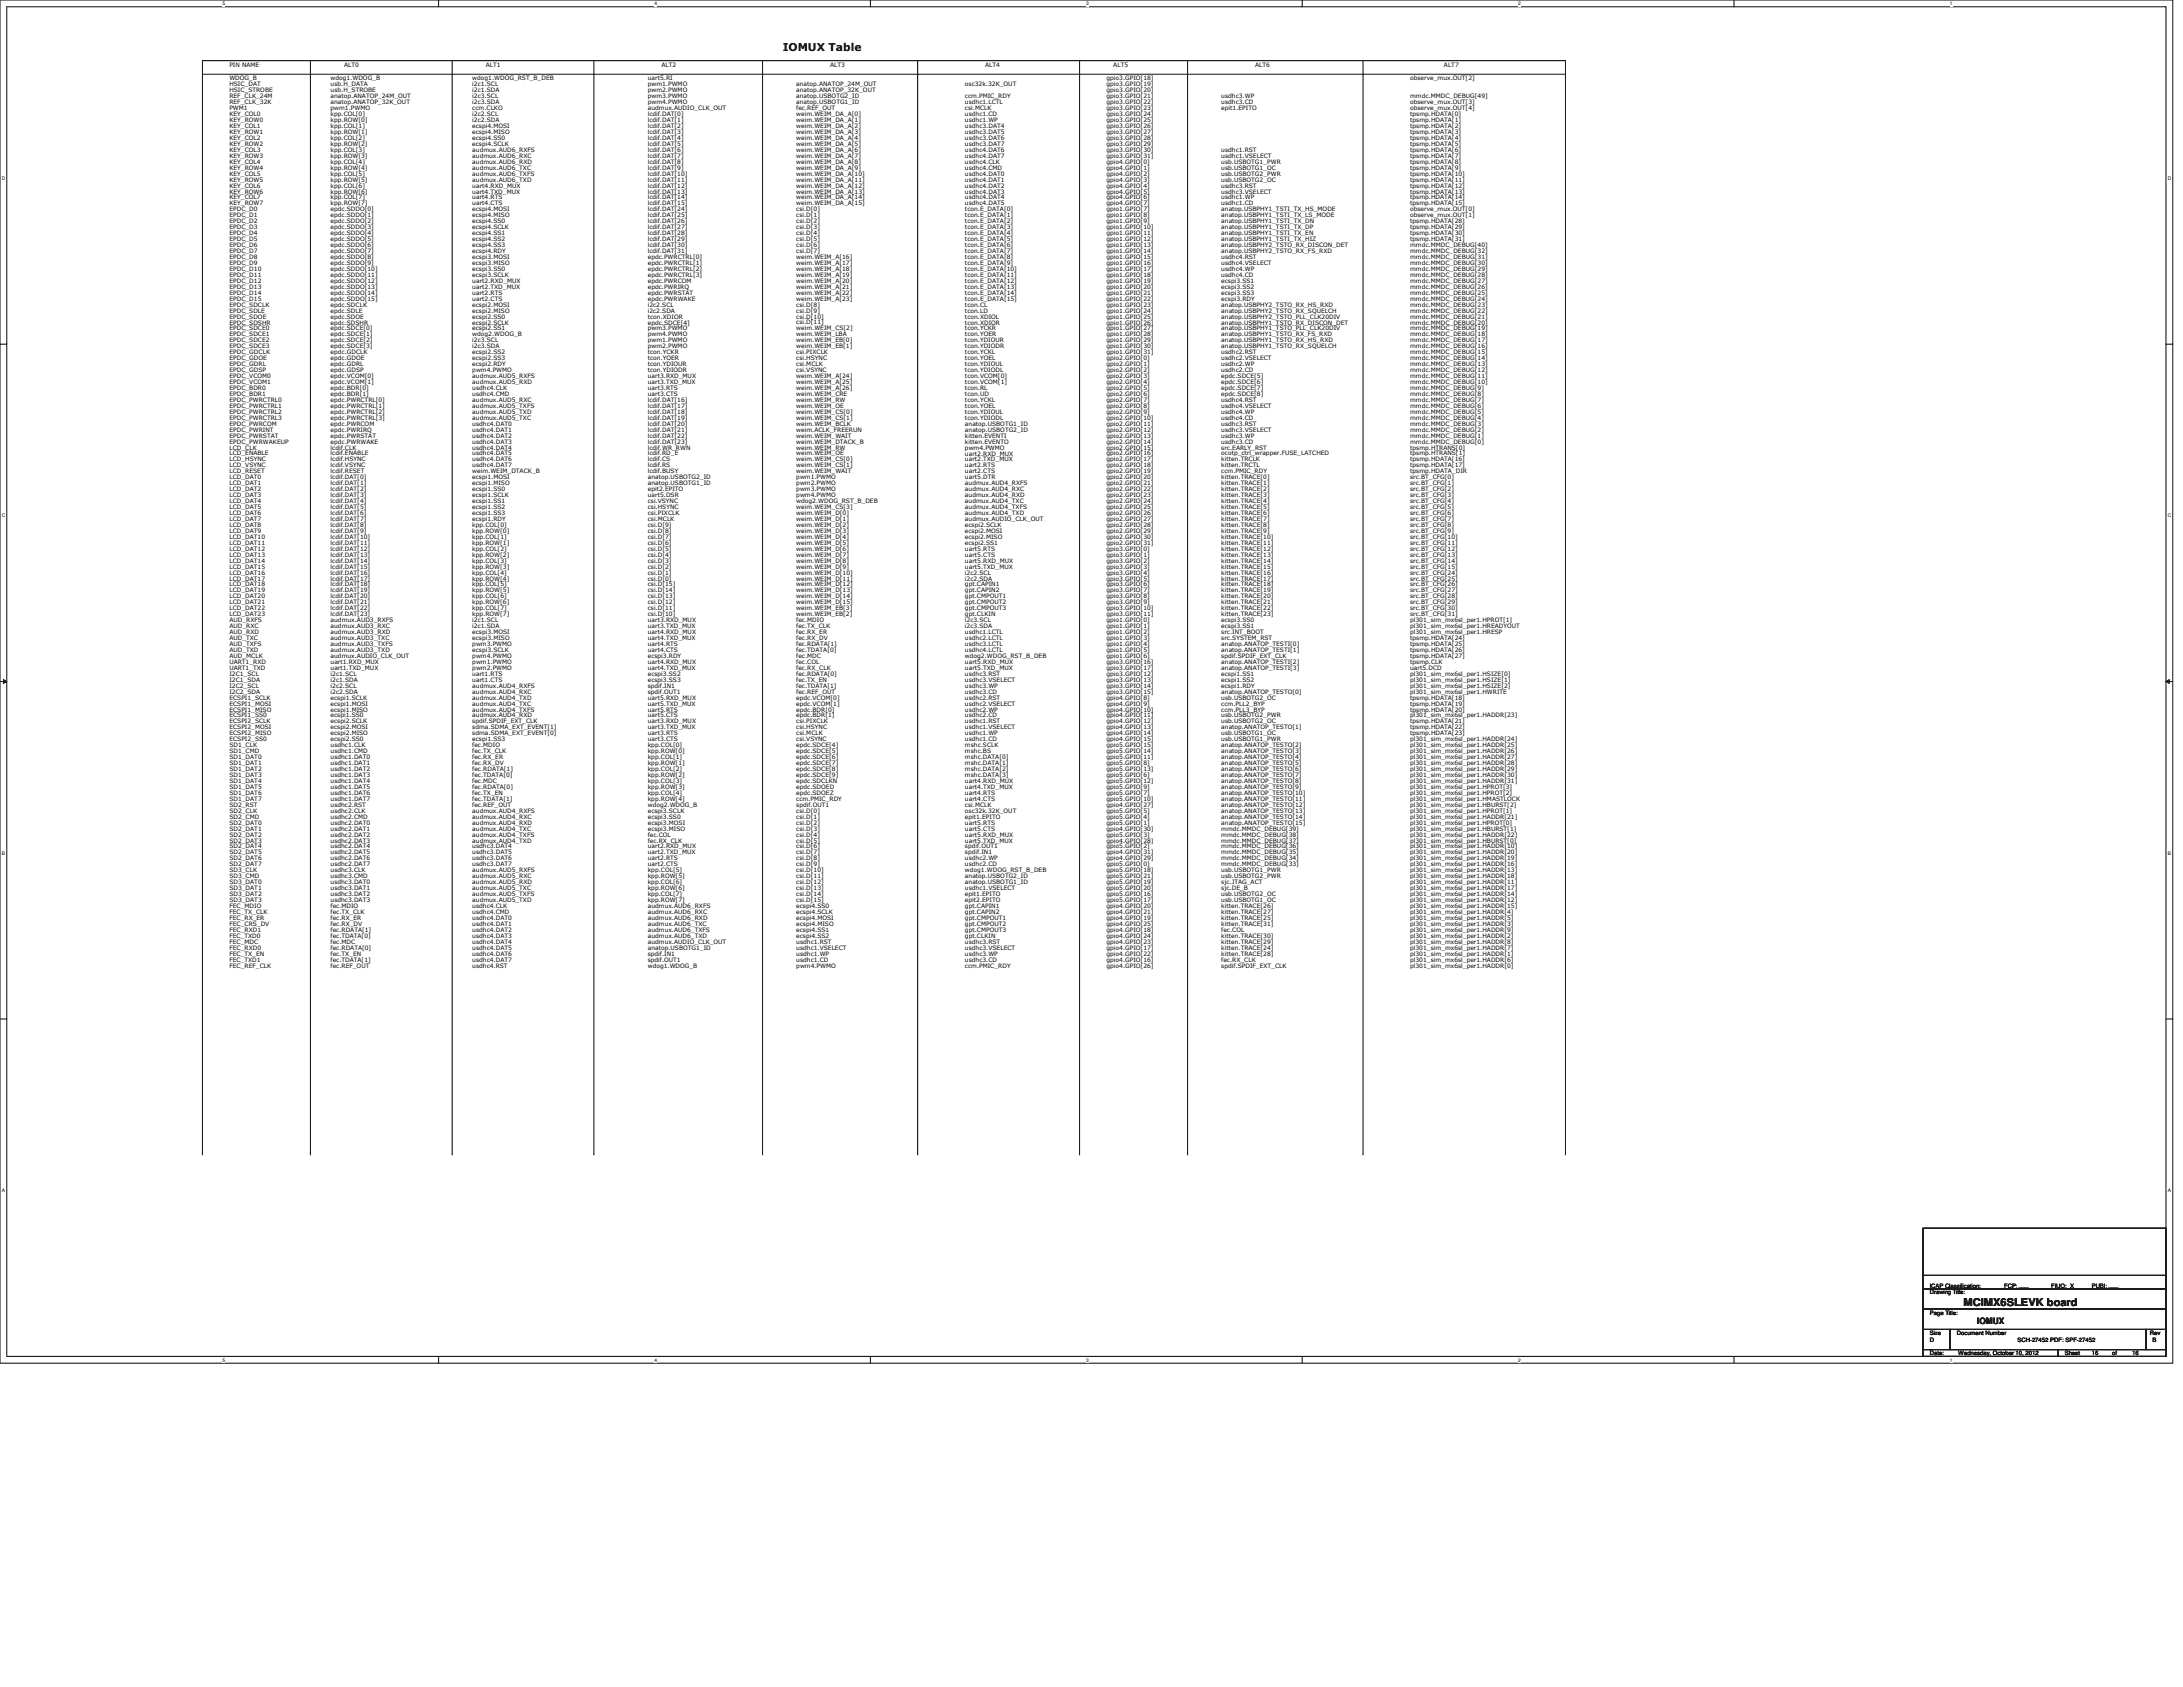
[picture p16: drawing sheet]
<svg xmlns="http://www.w3.org/2000/svg" width="279mm" height="216mm" viewBox="0 0 279 216" stroke-linecap="round" stroke-linejoin="round" font-family="sans-serif">
<defs><g id="words">
<g font-size="1.4">
<text x="100.2" y="6.6">IOMUX Table</text>
<text x="251.3" y="167.1">MCIMX6SLEVK board</text>
</g>
<text font-size="1.1" x="253" y="169.4">IOMUX</text>
<g font-size=".8">
<text x="29.4" y="10.3">WDOG_B</text>
<text x="29.4" y="11">HSIC_DAT</text>
<text x="29.4" y="11.8">HSIC_STROBE</text>
<text x="29.4" y="8.6">PIN NAME</text>
<text x="42.3" y="10.3">wdog1.WDOG_B</text>
<text x="42.3" y="11">usb.H_DATA</text>
<text x="42.3" y="11.8">usb.H_STROBE</text>
<text x="44" y="8.6">ALT0</text>
<text x="60.5" y="10.3">wdog1.WDOG_RST_B_DEB</text>
<text x="60.5" y="11">i2c1.SCL</text>
<text x="60.5" y="11.8">i2c1.SDA</text>
<text x="62.2" y="8.6">ALT1</text>
<text x="82.9" y="10.3">uart5.RI</text>
<text x="82.9" y="11">pwm1.PWMO</text>
<text x="82.9" y="11.8">pwm2.PWMO</text>
<text x="84.6" y="8.6">ALT2</text>
<text x="101.9" y="11">anatop.ANATOP_24M_OUT</text>
<text x="101.9" y="11.8">anatop.ANATOP_32K_OUT</text>
<text x="106.2" y="8.6">ALT3</text>
<text x="123.5" y="11.1">osc32k.32K_OUT</text>
<text x="126.1" y="8.6">ALT4</text>
<text x="141.6" y="10.3">gpio3.GPIO[18]</text>
<text x="141.6" y="11.1">gpio3.GPIO[19]</text>
<text x="141.6" y="11.8">gpio3.GPIO[20]</text>
<text x="142.5" y="8.6">ALT5</text>
<text x="160.6" y="8.6">ALT6</text>
<text x="180.5" y="10.3">observe_mux.OUT[2]</text>
<text x="184.8" y="8.6">ALT7</text>
<text x="29.4" y="12.6">REF_CLK_24M</text>
<text x="29.4" y="13.3">REF_CLK_32K</text>
<text x="29.4" y="14.1">PWM1</text>
<text x="29.4" y="14.9">KEY_COL0</text>
<text x="29.4" y="15.6">KEY_ROW0</text>
<text x="29.4" y="16.4">KEY_COL1</text>
<text x="29.4" y="17.1">KEY_ROW1</text>
<text x="29.4" y="17.9">KEY_COL2</text>
<text x="42.3" y="12.6">anatop.ANATOP_24M_OUT</text>
<text x="42.3" y="13.3">anatop.ANATOP_32K_OUT</text>
<text x="42.3" y="14.1">pwm1.PWMO</text>
<text x="42.3" y="14.9">kpp.COL[0]</text>
<text x="42.3" y="15.6">kpp.ROW[0]</text>
<text x="42.3" y="16.4">kpp.COL[1]</text>
<text x="42.3" y="17.1">kpp.ROW[1]</text>
<text x="42.3" y="17.9">kpp.COL[2]</text>
<text x="60.5" y="12.6">i2c3.SCL</text>
<text x="60.5" y="13.3">i2c3.SDA</text>
<text x="60.5" y="14.1">ccm.CLKO</text>
<text x="60.5" y="14.9">i2c2.SCL</text>
<text x="60.5" y="15.6">i2c2.SDA</text>
<text x="60.5" y="16.4">ecspi4.MOSI</text>
<text x="60.5" y="17.1">ecspi4.MISO</text>
<text x="60.5" y="17.9">ecspi4.SS0</text>
<text x="82.9" y="12.6">pwm3.PWMO</text>
<text x="82.9" y="13.3">pwm4.PWMO</text>
<text x="82.9" y="14.1">audmux.AUDIO_CLK_OUT</text>
<text x="82.9" y="14.9">lcdif.DAT[0]</text>
<text x="82.9" y="15.6">lcdif.DAT[1]</text>
<text x="82.9" y="16.4">lcdif.DAT[2]</text>
<text x="82.9" y="17.1">lcdif.DAT[3]</text>
<text x="82.9" y="17.9">lcdif.DAT[4]</text>
<text x="101.9" y="12.6">anatop.USBOTG2_ID</text>
<text x="101.9" y="13.3">anatop.USBOTG1_ID</text>
<text x="101.9" y="14.1">fec.REF_OUT</text>
<text x="101.9" y="14.9">weim.WEIM_DA_A[0]</text>
<text x="101.9" y="15.6">weim.WEIM_DA_A[1]</text>
<text x="101.9" y="16.4">weim.WEIM_DA_A[2]</text>
<text x="101.9" y="17.1">weim.WEIM_DA_A[3]</text>
<text x="101.9" y="17.9">weim.WEIM_DA_A[4]</text>
<text x="123.5" y="12.6">ccm.PMIC_RDY</text>
<text x="123.5" y="13.3">usdhc1.LCTL</text>
<text x="123.5" y="14.1">csi.MCLK</text>
<text x="123.5" y="14.9">usdhc1.CD</text>
<text x="123.5" y="15.6">usdhc1.WP</text>
<text x="123.5" y="16.4">usdhc3.DAT4</text>
<text x="123.5" y="17.1">usdhc3.DAT5</text>
<text x="123.5" y="17.9">usdhc3.DAT6</text>
<text x="141.6" y="12.6">gpio3.GPIO[21]</text>
<text x="141.6" y="13.3">gpio3.GPIO[22]</text>
<text x="141.6" y="14.1">gpio3.GPIO[23]</text>
<text x="141.6" y="14.9">gpio3.GPIO[24]</text>
<text x="141.6" y="15.6">gpio3.GPIO[25]</text>
<text x="141.6" y="16.4">gpio3.GPIO[26]</text>
<text x="141.6" y="17.1">gpio3.GPIO[27]</text>
<text x="141.6" y="17.9">gpio3.GPIO[28]</text>
<text x="156.3" y="12.6">usdhc3.WP</text>
<text x="156.3" y="13.3">usdhc3.CD</text>
<text x="156.3" y="14.1">epit1.EPITO</text>
<text x="180.5" y="12.6">mmdc.MMDC_DEBUG[49]</text>
<text x="180.5" y="13.3">observe_mux.OUT[3]</text>
<text x="180.5" y="14.1">observe_mux.OUT[4]</text>
<text x="180.5" y="14.9">tpsmp.HDATA[0]</text>
<text x="180.5" y="15.6">tpsmp.HDATA[1]</text>
<text x="180.5" y="16.4">tpsmp.HDATA[2]</text>
<text x="180.5" y="17.1">tpsmp.HDATA[3]</text>
<text x="180.5" y="17.9">tpsmp.HDATA[4]</text>
<text x="29.4" y="18.7">KEY_ROW2</text>
<text x="29.4" y="19.4">KEY_COL3</text>
<text x="29.4" y="20.2">KEY_ROW3</text>
<text x="29.4" y="21">KEY_COL4</text>
<text x="29.4" y="21.7">KEY_ROW4</text>
<text x="29.4" y="22.5">KEY_COL5</text>
<text x="29.4" y="23.2">KEY_ROW5</text>
<text x="42.3" y="18.7">kpp.ROW[2]</text>
<text x="42.3" y="19.4">kpp.COL[3]</text>
<text x="42.3" y="20.2">kpp.ROW[3]</text>
<text x="42.3" y="21">kpp.COL[4]</text>
<text x="42.3" y="21.7">kpp.ROW[4]</text>
<text x="42.3" y="22.5">kpp.COL[5]</text>
<text x="42.3" y="23.2">kpp.ROW[5]</text>
<text x="60.5" y="18.7">ecspi4.SCLK</text>
<text x="60.5" y="19.4">audmux.AUD6_RXFS</text>
<text x="60.5" y="20.2">audmux.AUD6_RXC</text>
<text x="60.5" y="21">audmux.AUD6_RXD</text>
<text x="60.5" y="21.7">audmux.AUD6_TXC</text>
<text x="60.5" y="22.5">audmux.AUD6_TXFS</text>
<text x="60.5" y="23.2">audmux.AUD6_TXD</text>
<text x="82.9" y="18.7">lcdif.DAT[5]</text>
<text x="82.9" y="19.4">lcdif.DAT[6]</text>
<text x="82.9" y="20.2">lcdif.DAT[7]</text>
<text x="82.9" y="21">lcdif.DAT[8]</text>
<text x="82.9" y="21.7">lcdif.DAT[9]</text>
<text x="82.9" y="22.5">lcdif.DAT[10]</text>
<text x="82.9" y="23.2">lcdif.DAT[11]</text>
<text x="101.9" y="18.7">weim.WEIM_DA_A[5]</text>
<text x="101.9" y="19.4">weim.WEIM_DA_A[6]</text>
<text x="101.9" y="20.2">weim.WEIM_DA_A[7]</text>
<text x="101.9" y="21">weim.WEIM_DA_A[8]</text>
<text x="101.9" y="21.7">weim.WEIM_DA_A[9]</text>
<text x="101.9" y="22.5">weim.WEIM_DA_A[10]</text>
<text x="101.9" y="23.2">weim.WEIM_DA_A[11]</text>
<text x="123.5" y="18.7">usdhc3.DAT7</text>
<text x="123.5" y="19.4">usdhc4.DAT6</text>
<text x="123.5" y="20.2">usdhc4.DAT7</text>
<text x="123.5" y="21">usdhc4.CLK</text>
<text x="123.5" y="21.7">usdhc4.CMD</text>
<text x="123.5" y="22.5">usdhc4.DAT0</text>
<text x="123.5" y="23.2">usdhc4.DAT1</text>
<text x="141.6" y="18.7">gpio3.GPIO[29]</text>
<text x="141.6" y="19.4">gpio3.GPIO[30]</text>
<text x="141.6" y="20.2">gpio3.GPIO[31]</text>
<text x="141.6" y="21">gpio4.GPIO[0]</text>
<text x="141.6" y="21.7">gpio4.GPIO[1]</text>
<text x="141.6" y="22.5">gpio4.GPIO[2]</text>
<text x="141.6" y="23.2">gpio4.GPIO[3]</text>
<text x="156.3" y="19.4">usdhc1.RST</text>
<text x="156.3" y="20.2">usdhc1.VSELECT</text>
<text x="156.3" y="21">usb.USBOTG1_PWR</text>
<text x="156.3" y="21.7">usb.USBOTG1_OC</text>
<text x="156.3" y="22.5">usb.USBOTG2_PWR</text>
<text x="156.3" y="23.2">usb.USBOTG2_OC</text>
<text x="180.5" y="18.7">tpsmp.HDATA[5]</text>
<text x="180.5" y="19.4">tpsmp.HDATA[6]</text>
<text x="180.5" y="20.2">tpsmp.HDATA[7]</text>
<text x="180.5" y="21">tpsmp.HDATA[8]</text>
<text x="180.5" y="21.7">tpsmp.HDATA[9]</text>
<text x="180.5" y="22.5">tpsmp.HDATA[10]</text>
<text x="180.5" y="23.2">tpsmp.HDATA[11]</text>
<text x="29.4" y="24">KEY_COL6</text>
<text x="29.4" y="24.8">KEY_ROW6</text>
<text x="29.4" y="25.5">KEY_COL7</text>
<text x="29.4" y="26.3">KEY_ROW7</text>
<text x="29.4" y="27.1">EPDC_D0</text>
<text x="29.4" y="27.8">EPDC_D1</text>
<text x="29.4" y="28.6">EPDC_D2</text>
<text x="29.4" y="29.3">EPDC_D3</text>
<text x="42.3" y="24">kpp.COL[6]</text>
<text x="42.3" y="24.8">kpp.ROW[6]</text>
<text x="42.3" y="25.5">kpp.COL[7]</text>
<text x="42.3" y="26.3">kpp.ROW[7]</text>
<text x="42.3" y="27.1">epdc.SDDO[0]</text>
<text x="42.3" y="27.8">epdc.SDDO[1]</text>
<text x="42.3" y="28.6">epdc.SDDO[2]</text>
<text x="42.3" y="29.3">epdc.SDDO[3]</text>
<text x="60.5" y="24">uart4.RXD_MUX</text>
<text x="60.5" y="24.8">uart4.TXD_MUX</text>
<text x="60.5" y="25.5">uart4.RTS</text>
<text x="60.5" y="26.3">uart4.CTS</text>
<text x="60.5" y="27.1">ecspi4.MOSI</text>
<text x="60.5" y="27.8">ecspi4.MISO</text>
<text x="60.5" y="28.6">ecspi4.SS0</text>
<text x="60.5" y="29.3">ecspi4.SCLK</text>
<text x="82.9" y="24">lcdif.DAT[12]</text>
<text x="82.9" y="24.8">lcdif.DAT[13]</text>
<text x="82.9" y="25.5">lcdif.DAT[14]</text>
<text x="82.9" y="26.3">lcdif.DAT[15]</text>
<text x="82.9" y="27.1">lcdif.DAT[24]</text>
<text x="82.9" y="27.8">lcdif.DAT[25]</text>
<text x="82.9" y="28.6">lcdif.DAT[26]</text>
<text x="82.9" y="29.3">lcdif.DAT[27]</text>
<text x="101.9" y="24">weim.WEIM_DA_A[12]</text>
<text x="101.9" y="24.8">weim.WEIM_DA_A[13]</text>
<text x="101.9" y="25.5">weim.WEIM_DA_A[14]</text>
<text x="101.9" y="26.3">weim.WEIM_DA_A[15]</text>
<text x="101.9" y="27.1">csi.D[0]</text>
<text x="101.9" y="27.8">csi.D[1]</text>
<text x="101.9" y="28.6">csi.D[2]</text>
<text x="101.9" y="29.3">csi.D[3]</text>
<text x="123.5" y="24">usdhc4.DAT2</text>
<text x="123.5" y="24.8">usdhc4.DAT3</text>
<text x="123.5" y="25.5">usdhc4.DAT4</text>
<text x="123.5" y="26.3">usdhc4.DAT5</text>
<text x="123.5" y="27.1">tcon.E_DATA[0]</text>
<text x="123.5" y="27.8">tcon.E_DATA[1]</text>
<text x="123.5" y="28.6">tcon.E_DATA[2]</text>
<text x="123.5" y="29.3">tcon.E_DATA[3]</text>
<text x="141.6" y="24">gpio4.GPIO[4]</text>
<text x="141.6" y="24.8">gpio4.GPIO[5]</text>
<text x="141.6" y="25.5">gpio4.GPIO[6]</text>
<text x="141.6" y="26.3">gpio4.GPIO[7]</text>
<text x="141.6" y="27.1">gpio1.GPIO[7]</text>
<text x="141.6" y="27.8">gpio1.GPIO[8]</text>
<text x="141.6" y="28.6">gpio1.GPIO[9]</text>
<text x="141.6" y="29.3">gpio1.GPIO[10]</text>
<text x="156.3" y="24">usdhc3.RST</text>
<text x="156.3" y="24.8">usdhc3.VSELECT</text>
<text x="156.3" y="25.5">usdhc1.WP</text>
<text x="156.3" y="26.3">usdhc1.CD</text>
<text x="156.3" y="27.1">anatop.USBPHY1_TSTI_TX_HS_MODE</text>
<text x="156.3" y="27.8">anatop.USBPHY1_TSTI_TX_LS_MODE</text>
<text x="156.3" y="28.6">anatop.USBPHY1_TSTI_TX_DN</text>
<text x="156.3" y="29.3">anatop.USBPHY1_TSTI_TX_DP</text>
<text x="180.5" y="24">tpsmp.HDATA[12]</text>
<text x="180.5" y="24.8">tpsmp.HDATA[13]</text>
<text x="180.5" y="25.5">tpsmp.HDATA[14]</text>
<text x="180.5" y="26.3">tpsmp.HDATA[15]</text>
<text x="180.5" y="27.1">observe_mux.OUT[0]</text>
<text x="180.5" y="27.8">observe_mux.OUT[1]</text>
<text x="180.5" y="28.6">tpsmp.HDATA[28]</text>
<text x="180.5" y="29.3">tpsmp.HDATA[29]</text>
<text x="29.4" y="30.1">EPDC_D4</text>
<text x="29.4" y="30.9">EPDC_D5</text>
<text x="29.4" y="31.6">EPDC_D6</text>
<text x="29.4" y="32.4">EPDC_D7</text>
<text x="29.4" y="33.1">EPDC_D8</text>
<text x="29.4" y="33.9">EPDC_D9</text>
<text x="29.4" y="34.7">EPDC_D10</text>
<text x="29.4" y="35.4">EPDC_D11</text>
<text x="42.3" y="30.1">epdc.SDDO[4]</text>
<text x="42.3" y="30.9">epdc.SDDO[5]</text>
<text x="42.3" y="31.6">epdc.SDDO[6]</text>
<text x="42.3" y="32.4">epdc.SDDO[7]</text>
<text x="42.3" y="33.1">epdc.SDDO[8]</text>
<text x="42.3" y="33.9">epdc.SDDO[9]</text>
<text x="42.3" y="34.7">epdc.SDDO[10]</text>
<text x="42.3" y="35.4">epdc.SDDO[11]</text>
<text x="60.5" y="30.1">ecspi4.SS1</text>
<text x="60.5" y="30.9">ecspi4.SS2</text>
<text x="60.5" y="31.6">ecspi4.SS3</text>
<text x="60.5" y="32.4">ecspi4.RDY</text>
<text x="60.5" y="33.1">ecspi3.MOSI</text>
<text x="60.5" y="33.9">ecspi3.MISO</text>
<text x="60.5" y="34.7">ecspi3.SS0</text>
<text x="60.5" y="35.4">ecspi3.SCLK</text>
<text x="82.9" y="30.1">lcdif.DAT[28]</text>
<text x="82.9" y="30.9">lcdif.DAT[29]</text>
<text x="82.9" y="31.6">lcdif.DAT[30]</text>
<text x="82.9" y="32.4">lcdif.DAT[31]</text>
<text x="82.9" y="33.1">epdc.PWRCTRL[0]</text>
<text x="82.9" y="33.9">epdc.PWRCTRL[1]</text>
<text x="82.9" y="34.7">epdc.PWRCTRL[2]</text>
<text x="82.9" y="35.4">epdc.PWRCTRL[3]</text>
<text x="101.9" y="30.1">csi.D[4]</text>
<text x="101.9" y="30.9">csi.D[5]</text>
<text x="101.9" y="31.6">csi.D[6]</text>
<text x="101.9" y="32.4">csi.D[7]</text>
<text x="101.9" y="33.1">weim.WEIM_A[16]</text>
<text x="101.9" y="33.9">weim.WEIM_A[17]</text>
<text x="101.9" y="34.7">weim.WEIM_A[18]</text>
<text x="101.9" y="35.4">weim.WEIM_A[19]</text>
<text x="123.5" y="30.1">tcon.E_DATA[4]</text>
<text x="123.5" y="30.9">tcon.E_DATA[5]</text>
<text x="123.5" y="31.6">tcon.E_DATA[6]</text>
<text x="123.5" y="32.4">tcon.E_DATA[7]</text>
<text x="123.5" y="33.1">tcon.E_DATA[8]</text>
<text x="123.5" y="33.9">tcon.E_DATA[9]</text>
<text x="123.5" y="34.7">tcon.E_DATA[10]</text>
<text x="123.5" y="35.4">tcon.E_DATA[11]</text>
<text x="141.6" y="30.1">gpio1.GPIO[11]</text>
<text x="141.6" y="30.9">gpio1.GPIO[12]</text>
<text x="141.6" y="31.6">gpio1.GPIO[13]</text>
<text x="141.6" y="32.4">gpio1.GPIO[14]</text>
<text x="141.6" y="33.1">gpio1.GPIO[15]</text>
<text x="141.6" y="33.9">gpio1.GPIO[16]</text>
<text x="141.6" y="34.7">gpio1.GPIO[17]</text>
<text x="141.6" y="35.4">gpio1.GPIO[18]</text>
<text x="156.3" y="30.1">anatop.USBPHY1_TSTI_TX_EN</text>
<text x="156.3" y="30.9">anatop.USBPHY1_TSTI_TX_HIZ</text>
<text x="156.3" y="31.6">anatop.USBPHY2_TSTO_RX_DISCON_DET</text>
<text x="156.3" y="32.4">anatop.USBPHY2_TSTO_RX_FS_RXD</text>
<text x="156.3" y="33.1">usdhc4.RST</text>
<text x="156.3" y="33.9">usdhc4.VSELECT</text>
<text x="156.3" y="34.7">usdhc4.WP</text>
<text x="156.3" y="35.4">usdhc4.CD</text>
<text x="180.5" y="30.1">tpsmp.HDATA[30]</text>
<text x="180.5" y="30.9">tpsmp.HDATA[31]</text>
<text x="180.5" y="31.6">mmdc.MMDC_DEBUG[40]</text>
<text x="180.5" y="32.4">mmdc.MMDC_DEBUG[32]</text>
<text x="180.5" y="33.1">mmdc.MMDC_DEBUG[31]</text>
<text x="180.5" y="33.9">mmdc.MMDC_DEBUG[30]</text>
<text x="180.5" y="34.7">mmdc.MMDC_DEBUG[29]</text>
<text x="180.5" y="35.4">mmdc.MMDC_DEBUG[28]</text>
<text x="29.4" y="36.2">EPDC_D12</text>
<text x="29.4" y="37">EPDC_D13</text>
<text x="29.4" y="37.7">EPDC_D14</text>
<text x="29.4" y="38.5">EPDC_D15</text>
<text x="29.4" y="39.2">EPDC_SDCLK</text>
<text x="29.4" y="40">EPDC_SDLE</text>
<text x="29.4" y="40.8">EPDC_SDOE</text>
<text x="29.4" y="41.5">EPDC_SDSHR</text>
<text x="42.3" y="36.2">epdc.SDDO[12]</text>
<text x="42.3" y="37">epdc.SDDO[13]</text>
<text x="42.3" y="37.7">epdc.SDDO[14]</text>
<text x="42.3" y="38.5">epdc.SDDO[15]</text>
<text x="42.3" y="39.2">epdc.SDCLK</text>
<text x="42.3" y="40">epdc.SDLE</text>
<text x="42.3" y="40.8">epdc.SDOE</text>
<text x="42.3" y="41.5">epdc.SDSHR</text>
<text x="60.5" y="36.2">uart2.RXD_MUX</text>
<text x="60.5" y="37">uart2.TXD_MUX</text>
<text x="60.5" y="37.7">uart2.RTS</text>
<text x="60.5" y="38.5">uart2.CTS</text>
<text x="60.5" y="39.2">ecspi2.MOSI</text>
<text x="60.5" y="40">ecspi2.MISO</text>
<text x="60.5" y="40.8">ecspi2.SS0</text>
<text x="60.5" y="41.5">ecspi2.SCLK</text>
<text x="82.9" y="36.2">epdc.PWRCOM</text>
<text x="82.9" y="37">epdc.PWRIRQ</text>
<text x="82.9" y="37.7">epdc.PWRSTAT</text>
<text x="82.9" y="38.5">epdc.PWRWAKE</text>
<text x="82.9" y="39.2">i2c2.SCL</text>
<text x="82.9" y="40">i2c2.SDA</text>
<text x="82.9" y="40.8">tcon.XDIOR</text>
<text x="82.9" y="41.5">epdc.SDCE[4]</text>
<text x="101.9" y="36.2">weim.WEIM_A[20]</text>
<text x="101.9" y="37">weim.WEIM_A[21]</text>
<text x="101.9" y="37.7">weim.WEIM_A[22]</text>
<text x="101.9" y="38.5">weim.WEIM_A[23]</text>
<text x="101.9" y="39.2">csi.D[8]</text>
<text x="101.9" y="40">csi.D[9]</text>
<text x="101.9" y="40.8">csi.D[10]</text>
<text x="101.9" y="41.5">csi.D[11]</text>
<text x="123.5" y="36.2">tcon.E_DATA[12]</text>
<text x="123.5" y="37">tcon.E_DATA[13]</text>
<text x="123.5" y="37.7">tcon.E_DATA[14]</text>
<text x="123.5" y="38.5">tcon.E_DATA[15]</text>
<text x="123.5" y="39.2">tcon.CL</text>
<text x="123.5" y="40">tcon.LD</text>
<text x="123.5" y="40.8">tcon.XDIOL</text>
<text x="123.5" y="41.5">tcon.XDIOR</text>
<text x="141.6" y="36.2">gpio1.GPIO[19]</text>
<text x="141.6" y="37">gpio1.GPIO[20]</text>
<text x="141.6" y="37.7">gpio1.GPIO[21]</text>
<text x="141.6" y="38.5">gpio1.GPIO[22]</text>
<text x="141.6" y="39.2">gpio1.GPIO[23]</text>
<text x="141.6" y="40">gpio1.GPIO[24]</text>
<text x="141.6" y="40.8">gpio1.GPIO[25]</text>
<text x="141.6" y="41.5">gpio1.GPIO[26]</text>
<text x="156.3" y="36.2">ecspi3.SS1</text>
<text x="156.3" y="37">ecspi3.SS2</text>
<text x="156.3" y="37.7">ecspi3.SS3</text>
<text x="156.3" y="38.5">ecspi3.RDY</text>
<text x="156.3" y="39.2">anatop.USBPHY2_TSTO_RX_HS_RXD</text>
<text x="156.3" y="40">anatop.USBPHY2_TSTO_RX_SQUELCH</text>
<text x="156.3" y="40.8">anatop.USBPHY2_TSTO_PLL_CLK20DIV</text>
<text x="156.3" y="41.5">anatop.USBPHY1_TSTO_RX_DISCON_DET</text>
<text x="180.5" y="36.2">mmdc.MMDC_DEBUG[27]</text>
<text x="180.5" y="37">mmdc.MMDC_DEBUG[26]</text>
<text x="180.5" y="37.7">mmdc.MMDC_DEBUG[25]</text>
<text x="180.5" y="38.5">mmdc.MMDC_DEBUG[24]</text>
<text x="180.5" y="39.2">mmdc.MMDC_DEBUG[23]</text>
<text x="180.5" y="40">mmdc.MMDC_DEBUG[22]</text>
<text x="180.5" y="40.8">mmdc.MMDC_DEBUG[21]</text>
<text x="180.5" y="41.5">mmdc.MMDC_DEBUG[20]</text>
<text x="29.4" y="42.3">EPDC_SDCE0</text>
<text x="29.4" y="43.1">EPDC_SDCE1</text>
<text x="29.4" y="43.8">EPDC_SDCE2</text>
<text x="29.4" y="44.6">EPDC_SDCE3</text>
<text x="29.4" y="45.3">EPDC_GDCLK</text>
<text x="29.4" y="46.1">EPDC_GDOE</text>
<text x="29.4" y="46.9">EPDC_GDRL</text>
<text x="29.4" y="47.6">EPDC_GDSP</text>
<text x="42.3" y="42.3">epdc.SDCE[0]</text>
<text x="42.3" y="43.1">epdc.SDCE[1]</text>
<text x="42.3" y="43.8">epdc.SDCE[2]</text>
<text x="42.3" y="44.6">epdc.SDCE[3]</text>
<text x="42.3" y="45.3">epdc.GDCLK</text>
<text x="42.3" y="46.1">epdc.GDOE</text>
<text x="42.3" y="46.9">epdc.GDRL</text>
<text x="42.3" y="47.6">epdc.GDSP</text>
<text x="60.5" y="42.3">ecspi2.SS1</text>
<text x="60.5" y="43.1">wdog2.WDOG_B</text>
<text x="60.5" y="43.8">i2c3.SCL</text>
<text x="60.5" y="44.6">i2c3.SDA</text>
<text x="60.5" y="45.3">ecspi2.SS2</text>
<text x="60.5" y="46.1">ecspi2.SS3</text>
<text x="60.5" y="46.9">ecspi2.RDY</text>
<text x="60.5" y="47.6">pwm4.PWMO</text>
<text x="82.9" y="42.3">pwm3.PWMO</text>
<text x="82.9" y="43.1">pwm4.PWMO</text>
<text x="82.9" y="43.8">pwm1.PWMO</text>
<text x="82.9" y="44.6">pwm2.PWMO</text>
<text x="82.9" y="45.3">tcon.YCKR</text>
<text x="82.9" y="46.1">tcon.YOER</text>
<text x="82.9" y="46.9">tcon.YDIOUR</text>
<text x="82.9" y="47.6">tcon.YDIODR</text>
<text x="101.9" y="42.3">weim.WEIM_CS[2]</text>
<text x="101.9" y="43.1">weim.WEIM_LBA</text>
<text x="101.9" y="43.8">weim.WEIM_EB[0]</text>
<text x="101.9" y="44.6">weim.WEIM_EB[1]</text>
<text x="101.9" y="45.3">csi.PIXCLK</text>
<text x="101.9" y="46.1">csi.HSYNC</text>
<text x="101.9" y="46.9">csi.MCLK</text>
<text x="101.9" y="47.6">csi.VSYNC</text>
<text x="123.5" y="42.3">tcon.YCKR</text>
<text x="123.5" y="43.1">tcon.YOER</text>
<text x="123.5" y="43.8">tcon.YDIOUR</text>
<text x="123.5" y="44.6">tcon.YDIODR</text>
<text x="123.5" y="45.3">tcon.YCKL</text>
<text x="123.5" y="46.1">tcon.YOEL</text>
<text x="123.5" y="46.9">tcon.YDIOUL</text>
<text x="123.5" y="47.6">tcon.YDIODL</text>
<text x="141.6" y="42.3">gpio1.GPIO[27]</text>
<text x="141.6" y="43.1">gpio1.GPIO[28]</text>
<text x="141.6" y="43.8">gpio1.GPIO[29]</text>
<text x="141.6" y="44.6">gpio1.GPIO[30]</text>
<text x="141.6" y="45.3">gpio1.GPIO[31]</text>
<text x="141.6" y="46.1">gpio2.GPIO[0]</text>
<text x="141.6" y="46.9">gpio2.GPIO[1]</text>
<text x="141.6" y="47.6">gpio2.GPIO[2]</text>
<text x="156.3" y="42.3">anatop.USBPHY1_TSTO_PLL_CLK20DIV</text>
<text x="156.3" y="43.1">anatop.USBPHY1_TSTO_RX_FS_RXD</text>
<text x="156.3" y="43.8">anatop.USBPHY1_TSTO_RX_HS_RXD</text>
<text x="156.3" y="44.6">anatop.USBPHY1_TSTO_RX_SQUELCH</text>
<text x="156.3" y="45.3">usdhc2.RST</text>
<text x="156.3" y="46.1">usdhc2.VSELECT</text>
<text x="156.3" y="46.9">usdhc2.WP</text>
<text x="156.3" y="47.6">usdhc2.CD</text>
<text x="180.5" y="42.3">mmdc.MMDC_DEBUG[19]</text>
<text x="180.5" y="43.1">mmdc.MMDC_DEBUG[18]</text>
<text x="180.5" y="43.8">mmdc.MMDC_DEBUG[17]</text>
<text x="180.5" y="44.6">mmdc.MMDC_DEBUG[16]</text>
<text x="180.5" y="45.3">mmdc.MMDC_DEBUG[15]</text>
<text x="180.5" y="46.1">mmdc.MMDC_DEBUG[14]</text>
<text x="180.5" y="46.9">mmdc.MMDC_DEBUG[13]</text>
<text x="180.5" y="47.6">mmdc.MMDC_DEBUG[12]</text>
<text x="29.4" y="48.4">EPDC_VCOM0</text>
<text x="29.4" y="49.1">EPDC_VCOM1</text>
<text x="29.4" y="49.9">EPDC_BDR0</text>
<text x="29.4" y="50.7">EPDC_BDR1</text>
<text x="29.4" y="51.4">EPDC_PWRCTRL0</text>
<text x="29.4" y="52.2">EPDC_PWRCTRL1</text>
<text x="29.4" y="53">EPDC_PWRCTRL2</text>
<text x="29.4" y="53.7">EPDC_PWRCTRL3</text>
<text x="42.3" y="48.4">epdc.VCOM[0]</text>
<text x="42.3" y="49.1">epdc.VCOM[1]</text>
<text x="42.3" y="49.9">epdc.BDR[0]</text>
<text x="42.3" y="50.7">epdc.BDR[1]</text>
<text x="42.3" y="51.4">epdc.PWRCTRL[0]</text>
<text x="42.3" y="52.2">epdc.PWRCTRL[1]</text>
<text x="42.3" y="53">epdc.PWRCTRL[2]</text>
<text x="42.3" y="53.7">epdc.PWRCTRL[3]</text>
<text x="60.5" y="48.4">audmux.AUD5_RXFS</text>
<text x="60.5" y="49.1">audmux.AUD5_RXD</text>
<text x="60.5" y="49.9">usdhc4.CLK</text>
<text x="60.5" y="50.7">usdhc4.CMD</text>
<text x="60.5" y="51.4">audmux.AUD5_RXC</text>
<text x="60.5" y="52.2">audmux.AUD5_TXFS</text>
<text x="60.5" y="53">audmux.AUD5_TXD</text>
<text x="60.5" y="53.7">audmux.AUD5_TXC</text>
<text x="82.9" y="48.4">uart3.RXD_MUX</text>
<text x="82.9" y="49.1">uart3.TXD_MUX</text>
<text x="82.9" y="49.9">uart3.RTS</text>
<text x="82.9" y="50.7">uart3.CTS</text>
<text x="82.9" y="51.4">lcdif.DAT[16]</text>
<text x="82.9" y="52.2">lcdif.DAT[17]</text>
<text x="82.9" y="53">lcdif.DAT[18]</text>
<text x="82.9" y="53.7">lcdif.DAT[19]</text>
<text x="101.9" y="48.4">weim.WEIM_A[24]</text>
<text x="101.9" y="49.1">weim.WEIM_A[25]</text>
<text x="101.9" y="49.9">weim.WEIM_A[26]</text>
<text x="101.9" y="50.7">weim.WEIM_CRE</text>
<text x="101.9" y="51.4">weim.WEIM_RW</text>
<text x="101.9" y="52.2">weim.WEIM_OE</text>
<text x="101.9" y="53">weim.WEIM_CS[0]</text>
<text x="101.9" y="53.7">weim.WEIM_CS[1]</text>
<text x="123.5" y="48.4">tcon.VCOM[0]</text>
<text x="123.5" y="49.2">tcon.VCOM[1]</text>
<text x="123.5" y="49.9">tcon.RL</text>
<text x="123.5" y="50.7">tcon.UD</text>
<text x="123.5" y="51.4">tcon.YCKL</text>
<text x="123.5" y="52.2">tcon.YOEL</text>
<text x="123.5" y="53">tcon.YDIOUL</text>
<text x="123.5" y="53.7">tcon.YDIODL</text>
<text x="141.6" y="48.4">gpio2.GPIO[3]</text>
<text x="141.6" y="49.2">gpio2.GPIO[4]</text>
<text x="141.6" y="49.9">gpio2.GPIO[5]</text>
<text x="141.6" y="50.7">gpio2.GPIO[6]</text>
<text x="141.6" y="51.4">gpio2.GPIO[7]</text>
<text x="141.6" y="52.2">gpio2.GPIO[8]</text>
<text x="141.6" y="53">gpio2.GPIO[9]</text>
<text x="141.6" y="53.7">gpio2.GPIO[10]</text>
<text x="156.3" y="48.4">epdc.SDCE[5]</text>
<text x="156.3" y="49.1">epdc.SDCE[6]</text>
<text x="156.3" y="49.9">epdc.SDCE[7]</text>
<text x="156.3" y="50.7">epdc.SDCE[8]</text>
<text x="156.3" y="51.4">usdhc4.RST</text>
<text x="156.3" y="52.2">usdhc4.VSELECT</text>
<text x="156.3" y="53">usdhc4.WP</text>
<text x="156.3" y="53.7">usdhc4.CD</text>
<text x="180.5" y="48.4">mmdc.MMDC_DEBUG[11]</text>
<text x="180.5" y="49.1">mmdc.MMDC_DEBUG[10]</text>
<text x="180.5" y="49.9">mmdc.MMDC_DEBUG[9]</text>
<text x="180.5" y="50.7">mmdc.MMDC_DEBUG[8]</text>
<text x="180.5" y="51.4">mmdc.MMDC_DEBUG[7]</text>
<text x="180.5" y="52.2">mmdc.MMDC_DEBUG[6]</text>
<text x="180.5" y="53">mmdc.MMDC_DEBUG[5]</text>
<text x="180.5" y="53.7">mmdc.MMDC_DEBUG[4]</text>
<text x="29.4" y="54.5">EPDC_PWRCOM</text>
<text x="29.4" y="55.2">EPDC_PWRINT</text>
<text x="29.4" y="56">EPDC_PWRSTAT</text>
<text x="29.4" y="56.8">EPDC_PWRWAKEUP</text>
<text x="29.4" y="57.5">LCD_CLK</text>
<text x="29.4" y="58.3">LCD_ENABLE</text>
<text x="29.4" y="59.1">LCD_HSYNC</text>
<text x="29.4" y="59.8">LCD_VSYNC</text>
<text x="42.3" y="54.5">epdc.PWRCOM</text>
<text x="42.3" y="55.2">epdc.PWRIRQ</text>
<text x="42.3" y="56">epdc.PWRSTAT</text>
<text x="42.3" y="56.8">epdc.PWRWAKE</text>
<text x="42.3" y="57.5">lcdif.CLK</text>
<text x="42.3" y="58.3">lcdif.ENABLE</text>
<text x="42.3" y="59.1">lcdif.HSYNC</text>
<text x="42.3" y="59.8">lcdif.VSYNC</text>
<text x="60.5" y="54.5">usdhc4.DAT0</text>
<text x="60.5" y="55.2">usdhc4.DAT1</text>
<text x="60.5" y="56">usdhc4.DAT2</text>
<text x="60.5" y="56.8">usdhc4.DAT3</text>
<text x="60.5" y="57.5">usdhc4.DAT4</text>
<text x="60.5" y="58.3">usdhc4.DAT5</text>
<text x="60.5" y="59.1">usdhc4.DAT6</text>
<text x="60.5" y="59.8">usdhc4.DAT7</text>
<text x="82.9" y="54.5">lcdif.DAT[20]</text>
<text x="82.9" y="55.2">lcdif.DAT[21]</text>
<text x="82.9" y="56">lcdif.DAT[22]</text>
<text x="82.9" y="56.8">lcdif.DAT[23]</text>
<text x="82.9" y="57.5">lcdif.WR_RWN</text>
<text x="82.9" y="58.3">lcdif.RD_E</text>
<text x="82.9" y="59.1">lcdif.CS</text>
<text x="82.9" y="59.8">lcdif.RS</text>
<text x="101.9" y="54.5">weim.WEIM_BCLK</text>
<text x="101.9" y="55.2">weim.ACLK_FREERUN</text>
<text x="101.9" y="56">weim.WEIM_WAIT</text>
<text x="101.9" y="56.8">weim.WEIM_DTACK_B</text>
<text x="101.9" y="57.5">weim.WEIM_RW</text>
<text x="101.9" y="58.3">weim.WEIM_OE</text>
<text x="101.9" y="59.1">weim.WEIM_CS[0]</text>
<text x="101.9" y="59.8">weim.WEIM_CS[1]</text>
<text x="123.5" y="54.5">anatop.USBOTG1_ID</text>
<text x="123.5" y="55.2">anatop.USBOTG2_ID</text>
<text x="123.5" y="56">kitten.EVENTI</text>
<text x="123.5" y="56.8">kitten.EVENTO</text>
<text x="123.5" y="57.5">pwm4.PWMO</text>
<text x="123.5" y="58.3">uart2.RXD_MUX</text>
<text x="123.5" y="59.1">uart2.TXD_MUX</text>
<text x="123.5" y="59.8">uart2.RTS</text>
<text x="141.6" y="54.5">gpio2.GPIO[11]</text>
<text x="141.6" y="55.2">gpio2.GPIO[12]</text>
<text x="141.6" y="56">gpio2.GPIO[13]</text>
<text x="141.6" y="56.8">gpio2.GPIO[14]</text>
<text x="141.6" y="57.5">gpio2.GPIO[15]</text>
<text x="141.6" y="58.3">gpio2.GPIO[16]</text>
<text x="141.6" y="59.1">gpio2.GPIO[17]</text>
<text x="141.6" y="59.8">gpio2.GPIO[18]</text>
<text x="156.3" y="54.5">usdhc3.RST</text>
<text x="156.3" y="55.2">usdhc3.VSELECT</text>
<text x="156.3" y="56">usdhc3.WP</text>
<text x="156.3" y="56.8">usdhc3.CD</text>
<text x="156.3" y="57.5">src.EARLY_RST</text>
<text x="156.3" y="58.3">ocotp_ctrl_wrapper.FUSE_LATCHED</text>
<text x="156.3" y="59.1">kitten.TRCLK</text>
<text x="156.3" y="59.8">kitten.TRCTL</text>
<text x="180.5" y="54.5">mmdc.MMDC_DEBUG[3]</text>
<text x="180.5" y="55.2">mmdc.MMDC_DEBUG[2]</text>
<text x="180.5" y="56">mmdc.MMDC_DEBUG[1]</text>
<text x="180.5" y="56.8">mmdc.MMDC_DEBUG[0]</text>
<text x="180.5" y="57.5">tpsmp.HTRANS[0]</text>
<text x="180.5" y="58.3">tpsmp.HTRANS[1]</text>
<text x="180.5" y="59.1">tpsmp.HDATA[16]</text>
<text x="180.5" y="59.8">tpsmp.HDATA[17]</text>
<text x="29.4" y="60.6">LCD_RESET</text>
<text x="29.4" y="61.3">LCD_DAT0</text>
<text x="29.4" y="62.1">LCD_DAT1</text>
<text x="29.4" y="62.9">LCD_DAT2</text>
<text x="29.4" y="63.6">LCD_DAT3</text>
<text x="29.4" y="64.4">LCD_DAT4</text>
<text x="29.4" y="65.2">LCD_DAT5</text>
<text x="29.4" y="65.9">LCD_DAT6</text>
<text x="42.3" y="60.6">lcdif.RESET</text>
<text x="42.3" y="61.3">lcdif.DAT[0]</text>
<text x="42.3" y="62.1">lcdif.DAT[1]</text>
<text x="42.3" y="62.9">lcdif.DAT[2]</text>
<text x="42.3" y="63.6">lcdif.DAT[3]</text>
<text x="42.3" y="64.4">lcdif.DAT[4]</text>
<text x="42.3" y="65.2">lcdif.DAT[5]</text>
<text x="42.3" y="65.9">lcdif.DAT[6]</text>
<text x="60.5" y="60.6">weim.WEIM_DTACK_B</text>
<text x="60.5" y="61.3">ecspi1.MOSI</text>
<text x="60.5" y="62.1">ecspi1.MISO</text>
<text x="60.5" y="62.9">ecspi1.SS0</text>
<text x="60.5" y="63.6">ecspi1.SCLK</text>
<text x="60.5" y="64.4">ecspi1.SS1</text>
<text x="60.5" y="65.2">ecspi1.SS2</text>
<text x="60.5" y="65.9">ecspi1.SS3</text>
<text x="82.9" y="60.6">lcdif.BUSY</text>
<text x="82.9" y="61.3">anatop.USBOTG2_ID</text>
<text x="82.9" y="62.1">anatop.USBOTG1_ID</text>
<text x="82.9" y="62.9">epit2.EPITO</text>
<text x="82.9" y="63.6">uart5.DSR</text>
<text x="82.9" y="64.4">csi.VSYNC</text>
<text x="82.9" y="65.2">csi.HSYNC</text>
<text x="82.9" y="65.9">csi.PIXCLK</text>
<text x="101.9" y="60.6">weim.WEIM_WAIT</text>
<text x="101.9" y="61.3">pwm1.PWMO</text>
<text x="101.9" y="62.1">pwm2.PWMO</text>
<text x="101.9" y="62.9">pwm3.PWMO</text>
<text x="101.9" y="63.6">pwm4.PWMO</text>
<text x="101.9" y="64.4">wdog2.WDOG_RST_B_DEB</text>
<text x="101.9" y="65.2">weim.WEIM_CS[3]</text>
<text x="101.9" y="65.9">weim.WEIM_D[0]</text>
<text x="123.5" y="60.6">uart2.CTS</text>
<text x="123.5" y="61.3">uart5.DTR</text>
<text x="123.5" y="62.1">audmux.AUD4_RXFS</text>
<text x="123.5" y="62.9">audmux.AUD4_RXC</text>
<text x="123.5" y="63.6">audmux.AUD4_RXD</text>
<text x="123.5" y="64.4">audmux.AUD4_TXC</text>
<text x="123.5" y="65.2">audmux.AUD4_TXFS</text>
<text x="123.5" y="65.9">audmux.AUD4_TXD</text>
<text x="141.6" y="60.6">gpio2.GPIO[19]</text>
<text x="141.6" y="61.3">gpio2.GPIO[20]</text>
<text x="141.6" y="62.1">gpio2.GPIO[21]</text>
<text x="141.6" y="62.9">gpio2.GPIO[22]</text>
<text x="141.6" y="63.6">gpio2.GPIO[23]</text>
<text x="141.6" y="64.4">gpio2.GPIO[24]</text>
<text x="141.6" y="65.2">gpio2.GPIO[25]</text>
<text x="141.6" y="65.9">gpio2.GPIO[26]</text>
<text x="156.3" y="60.6">ccm.PMIC_RDY</text>
<text x="156.3" y="61.3">kitten.TRACE[0]</text>
<text x="156.3" y="62.1">kitten.TRACE[1]</text>
<text x="156.3" y="62.9">kitten.TRACE[2]</text>
<text x="156.3" y="63.6">kitten.TRACE[3]</text>
<text x="156.3" y="64.4">kitten.TRACE[4]</text>
<text x="156.3" y="65.2">kitten.TRACE[5]</text>
<text x="156.3" y="65.9">kitten.TRACE[6]</text>
<text x="180.5" y="60.6">tpsmp.HDATA_DIR</text>
<text x="180.5" y="61.3">src.BT_CFG[0]</text>
<text x="180.5" y="62.1">src.BT_CFG[1]</text>
<text x="180.5" y="62.9">src.BT_CFG[2]</text>
<text x="180.5" y="63.6">src.BT_CFG[3]</text>
<text x="180.5" y="64.4">src.BT_CFG[4]</text>
<text x="180.5" y="65.2">src.BT_CFG[5]</text>
<text x="180.5" y="65.9">src.BT_CFG[6]</text>
<text x="29.4" y="66.7">LCD_DAT7</text>
<text x="29.4" y="67.4">LCD_DAT8</text>
<text x="29.4" y="68.2">LCD_DAT9</text>
<text x="29.4" y="69">LCD_DAT10</text>
<text x="29.4" y="69.7">LCD_DAT11</text>
<text x="29.4" y="70.5">LCD_DAT12</text>
<text x="29.4" y="71.2">LCD_DAT13</text>
<text x="42.3" y="66.7">lcdif.DAT[7]</text>
<text x="42.3" y="67.4">lcdif.DAT[8]</text>
<text x="42.3" y="68.2">lcdif.DAT[9]</text>
<text x="42.3" y="69">lcdif.DAT[10]</text>
<text x="42.3" y="69.7">lcdif.DAT[11]</text>
<text x="42.3" y="70.5">lcdif.DAT[12]</text>
<text x="42.3" y="71.2">lcdif.DAT[13]</text>
<text x="60.5" y="66.7">ecspi1.RDY</text>
<text x="60.5" y="67.4">kpp.COL[0]</text>
<text x="60.5" y="68.2">kpp.ROW[0]</text>
<text x="60.5" y="69">kpp.COL[1]</text>
<text x="60.5" y="69.7">kpp.ROW[1]</text>
<text x="60.5" y="70.5">kpp.COL[2]</text>
<text x="60.5" y="71.2">kpp.ROW[2]</text>
<text x="82.9" y="66.7">csi.MCLK</text>
<text x="82.9" y="67.4">csi.D[9]</text>
<text x="82.9" y="68.2">csi.D[8]</text>
<text x="82.9" y="69">csi.D[7]</text>
<text x="82.9" y="69.7">csi.D[6]</text>
<text x="82.9" y="70.5">csi.D[5]</text>
<text x="82.9" y="71.2">csi.D[4]</text>
<text x="101.9" y="66.7">weim.WEIM_D[1]</text>
<text x="101.9" y="67.4">weim.WEIM_D[2]</text>
<text x="101.9" y="68.2">weim.WEIM_D[3]</text>
<text x="101.9" y="69">weim.WEIM_D[4]</text>
<text x="101.9" y="69.7">weim.WEIM_D[5]</text>
<text x="101.9" y="70.5">weim.WEIM_D[6]</text>
<text x="101.9" y="71.2">weim.WEIM_D[7]</text>
<text x="123.5" y="66.7">audmux.AUDIO_CLK_OUT</text>
<text x="123.5" y="67.4">ecspi2.SCLK</text>
<text x="123.5" y="68.2">ecspi2.MOSI</text>
<text x="123.5" y="69">ecspi2.MISO</text>
<text x="123.5" y="69.7">ecspi2.SS1</text>
<text x="123.5" y="70.5">uart5.RTS</text>
<text x="123.5" y="71.2">uart5.CTS</text>
<text x="141.6" y="66.7">gpio2.GPIO[27]</text>
<text x="141.6" y="67.4">gpio2.GPIO[28]</text>
<text x="141.6" y="68.2">gpio2.GPIO[29]</text>
<text x="141.6" y="69">gpio2.GPIO[30]</text>
<text x="141.6" y="69.7">gpio2.GPIO[31]</text>
<text x="141.6" y="70.5">gpio3.GPIO[0]</text>
<text x="141.6" y="71.2">gpio3.GPIO[1]</text>
<text x="156.3" y="66.7">kitten.TRACE[7]</text>
<text x="156.3" y="67.4">kitten.TRACE[8]</text>
<text x="156.3" y="68.2">kitten.TRACE[9]</text>
<text x="156.3" y="69">kitten.TRACE[10]</text>
<text x="156.3" y="69.7">kitten.TRACE[11]</text>
<text x="156.3" y="70.5">kitten.TRACE[12]</text>
<text x="156.3" y="71.2">kitten.TRACE[13]</text>
<text x="180.5" y="66.7">src.BT_CFG[7]</text>
<text x="180.5" y="67.4">src.BT_CFG[8]</text>
<text x="180.5" y="68.2">src.BT_CFG[9]</text>
<text x="180.5" y="69">src.BT_CFG[10]</text>
<text x="180.5" y="69.7">src.BT_CFG[11]</text>
<text x="180.5" y="70.5">src.BT_CFG[12]</text>
<text x="180.5" y="71.2">src.BT_CFG[13]</text>
<text x="29.4" y="72">LCD_DAT14</text>
<text x="29.4" y="72.8">LCD_DAT15</text>
<text x="29.4" y="73.5">LCD_DAT16</text>
<text x="29.4" y="74.3">LCD_DAT17</text>
<text x="29.4" y="75.1">LCD_DAT18</text>
<text x="29.4" y="75.8">LCD_DAT19</text>
<text x="29.4" y="76.6">LCD_DAT20</text>
<text x="29.4" y="77.3">LCD_DAT21</text>
<text x="42.3" y="72">lcdif.DAT[14]</text>
<text x="42.3" y="72.8">lcdif.DAT[15]</text>
<text x="42.3" y="73.5">lcdif.DAT[16]</text>
<text x="42.3" y="74.3">lcdif.DAT[17]</text>
<text x="42.3" y="75.1">lcdif.DAT[18]</text>
<text x="42.3" y="75.8">lcdif.DAT[19]</text>
<text x="42.3" y="76.6">lcdif.DAT[20]</text>
<text x="42.3" y="77.3">lcdif.DAT[21]</text>
<text x="60.5" y="72">kpp.COL[3]</text>
<text x="60.5" y="72.8">kpp.ROW[3]</text>
<text x="60.5" y="73.5">kpp.COL[4]</text>
<text x="60.5" y="74.3">kpp.ROW[4]</text>
<text x="60.5" y="75.1">kpp.COL[5]</text>
<text x="60.5" y="75.8">kpp.ROW[5]</text>
<text x="60.5" y="76.6">kpp.COL[6]</text>
<text x="60.5" y="77.3">kpp.ROW[6]</text>
<text x="82.9" y="72">csi.D[3]</text>
<text x="82.9" y="72.8">csi.D[2]</text>
<text x="82.9" y="73.5">csi.D[1]</text>
<text x="82.9" y="74.3">csi.D[0]</text>
<text x="82.9" y="75.1">csi.D[15]</text>
<text x="82.9" y="75.8">csi.D[14]</text>
<text x="82.9" y="76.6">csi.D[13]</text>
<text x="82.9" y="77.3">csi.D[12]</text>
<text x="101.9" y="72">weim.WEIM_D[8]</text>
<text x="101.9" y="72.8">weim.WEIM_D[9]</text>
<text x="101.9" y="73.5">weim.WEIM_D[10]</text>
<text x="101.9" y="74.3">weim.WEIM_D[11]</text>
<text x="101.9" y="75.1">weim.WEIM_D[12]</text>
<text x="101.9" y="75.8">weim.WEIM_D[13]</text>
<text x="101.9" y="76.6">weim.WEIM_D[14]</text>
<text x="101.9" y="77.3">weim.WEIM_D[15]</text>
<text x="123.5" y="72">uart5.RXD_MUX</text>
<text x="123.5" y="72.8">uart5.TXD_MUX</text>
<text x="123.5" y="73.5">i2c2.SCL</text>
<text x="123.5" y="74.3">i2c2.SDA</text>
<text x="123.5" y="75.1">gpt.CAPIN1</text>
<text x="123.5" y="75.8">gpt.CAPIN2</text>
<text x="123.5" y="76.6">gpt.CMPOUT1</text>
<text x="123.5" y="77.3">gpt.CMPOUT2</text>
<text x="141.6" y="72">gpio3.GPIO[2]</text>
<text x="141.6" y="72.8">gpio3.GPIO[3]</text>
<text x="141.6" y="73.5">gpio3.GPIO[4]</text>
<text x="141.6" y="74.3">gpio3.GPIO[5]</text>
<text x="141.6" y="75.1">gpio3.GPIO[6]</text>
<text x="141.6" y="75.8">gpio3.GPIO[7]</text>
<text x="141.6" y="76.6">gpio3.GPIO[8]</text>
<text x="141.6" y="77.3">gpio3.GPIO[9]</text>
<text x="156.3" y="72">kitten.TRACE[14]</text>
<text x="156.3" y="72.8">kitten.TRACE[15]</text>
<text x="156.3" y="73.5">kitten.TRACE[16]</text>
<text x="156.3" y="74.3">kitten.TRACE[17]</text>
<text x="156.3" y="75.1">kitten.TRACE[18]</text>
<text x="156.3" y="75.8">kitten.TRACE[19]</text>
<text x="156.3" y="76.6">kitten.TRACE[20]</text>
<text x="156.3" y="77.3">kitten.TRACE[21]</text>
<text x="180.5" y="72">src.BT_CFG[14]</text>
<text x="180.5" y="72.8">src.BT_CFG[15]</text>
<text x="180.5" y="73.5">src.BT_CFG[24]</text>
<text x="180.5" y="74.3">src.BT_CFG[25]</text>
<text x="180.5" y="75.1">src.BT_CFG[26]</text>
<text x="180.5" y="75.8">src.BT_CFG[27]</text>
<text x="180.5" y="76.6">src.BT_CFG[28]</text>
<text x="180.5" y="77.3">src.BT_CFG[29]</text>
<text x="29.4" y="78.1">LCD_DAT22</text>
<text x="29.4" y="78.9">LCD_DAT23</text>
<text x="29.4" y="79.6">AUD_RXFS</text>
<text x="29.4" y="80.4">AUD_RXC</text>
<text x="29.4" y="81.2">AUD_RXD</text>
<text x="29.4" y="81.9">AUD_TXC</text>
<text x="29.4" y="82.7">AUD_TXFS</text>
<text x="29.4" y="83.4">AUD_TXD</text>
<text x="42.3" y="78.1">lcdif.DAT[22]</text>
<text x="42.3" y="78.9">lcdif.DAT[23]</text>
<text x="42.3" y="79.6">audmux.AUD3_RXFS</text>
<text x="42.3" y="80.4">audmux.AUD3_RXC</text>
<text x="42.3" y="81.2">audmux.AUD3_RXD</text>
<text x="42.3" y="81.9">audmux.AUD3_TXC</text>
<text x="42.3" y="82.7">audmux.AUD3_TXFS</text>
<text x="42.3" y="83.4">audmux.AUD3_TXD</text>
<text x="60.5" y="78.1">kpp.COL[7]</text>
<text x="60.5" y="78.9">kpp.ROW[7]</text>
<text x="60.5" y="79.6">i2c1.SCL</text>
<text x="60.5" y="80.4">i2c1.SDA</text>
<text x="60.5" y="81.2">ecspi3.MOSI</text>
<text x="60.5" y="81.9">ecspi3.MISO</text>
<text x="60.5" y="82.7">pwm3.PWMO</text>
<text x="60.5" y="83.4">ecspi3.SCLK</text>
<text x="82.9" y="78.1">csi.D[11]</text>
<text x="82.9" y="78.9">csi.D[10]</text>
<text x="82.9" y="79.6">uart3.RXD_MUX</text>
<text x="82.9" y="80.4">uart3.TXD_MUX</text>
<text x="82.9" y="81.2">uart4.RXD_MUX</text>
<text x="82.9" y="81.9">uart4.TXD_MUX</text>
<text x="82.9" y="82.7">uart4.RTS</text>
<text x="82.9" y="83.4">uart4.CTS</text>
<text x="101.9" y="78.1">weim.WEIM_EB[3]</text>
<text x="101.9" y="78.9">weim.WEIM_EB[2]</text>
<text x="101.9" y="79.6">fec.MDIO</text>
<text x="101.9" y="80.4">fec.TX_CLK</text>
<text x="101.9" y="81.2">fec.RX_ER</text>
<text x="101.9" y="81.9">fec.RX_DV</text>
<text x="101.9" y="82.7">fec.RDATA[1]</text>
<text x="101.9" y="83.4">fec.TDATA[0]</text>
<text x="123.5" y="78.1">gpt.CMPOUT3</text>
<text x="123.5" y="78.9">gpt.CLKIN</text>
<text x="123.5" y="79.6">i2c3.SCL</text>
<text x="123.5" y="80.4">i2c3.SDA</text>
<text x="123.5" y="81.2">usdhc1.LCTL</text>
<text x="123.5" y="81.9">usdhc2.LCTL</text>
<text x="123.5" y="82.7">usdhc3.LCTL</text>
<text x="123.5" y="83.4">usdhc4.LCTL</text>
<text x="141.6" y="78.1">gpio3.GPIO[10]</text>
<text x="141.6" y="78.9">gpio3.GPIO[11]</text>
<text x="141.6" y="79.6">gpio1.GPIO[0]</text>
<text x="141.6" y="80.4">gpio1.GPIO[1]</text>
<text x="141.6" y="81.2">gpio1.GPIO[2]</text>
<text x="141.6" y="81.9">gpio1.GPIO[3]</text>
<text x="141.6" y="82.7">gpio1.GPIO[4]</text>
<text x="141.6" y="83.4">gpio1.GPIO[5]</text>
<text x="156.3" y="78.1">kitten.TRACE[22]</text>
<text x="156.3" y="78.9">kitten.TRACE[23]</text>
<text x="156.3" y="79.6">ecspi3.SS0</text>
<text x="156.3" y="80.4">ecspi3.SS1</text>
<text x="156.3" y="81.2">src.INT_BOOT</text>
<text x="156.3" y="81.9">src.SYSTEM_RST</text>
<text x="156.3" y="82.7">anatop.ANATOP_TESTI[0]</text>
<text x="156.3" y="83.4">anatop.ANATOP_TESTI[1]</text>
<text x="180.5" y="78.1">src.BT_CFG[30]</text>
<text x="180.5" y="78.9">src.BT_CFG[31]</text>
<text x="180.5" y="79.6">pl301_sim_mx6sl_per1.HPROT[1]</text>
<text x="180.5" y="80.4">pl301_sim_mx6sl_per1.HREADYOUT</text>
<text x="180.5" y="81.2">pl301_sim_mx6sl_per1.HRESP</text>
<text x="180.5" y="81.9">tpsmp.HDATA[24]</text>
<text x="180.5" y="82.7">tpsmp.HDATA[25]</text>
<text x="180.5" y="83.4">tpsmp.HDATA[26]</text>
<text x="29.4" y="84.2">AUD_MCLK</text>
<text x="29.4" y="85">UART1_RXD</text>
<text x="29.4" y="85.7">UART1_TXD</text>
<text x="29.4" y="86.5">I2C1_SCL</text>
<text x="29.4" y="87.2">I2C1_SDA</text>
<text x="29.4" y="88">I2C2_SCL</text>
<text x="29.4" y="88.8">I2C2_SDA</text>
<text x="29.4" y="89.5">ECSPI1_SCLK</text>
<text x="42.3" y="84.2">audmux.AUDIO_CLK_OUT</text>
<text x="42.3" y="85">uart1.RXD_MUX</text>
<text x="42.3" y="85.7">uart1.TXD_MUX</text>
<text x="42.3" y="86.5">i2c1.SCL</text>
<text x="42.3" y="87.2">i2c1.SDA</text>
<text x="42.3" y="88">i2c2.SCL</text>
<text x="42.3" y="88.8">i2c2.SDA</text>
<text x="42.3" y="89.5">ecspi1.SCLK</text>
<text x="60.5" y="84.2">pwm4.PWMO</text>
<text x="60.5" y="85">pwm1.PWMO</text>
<text x="60.5" y="85.7">pwm2.PWMO</text>
<text x="60.5" y="86.5">uart1.RTS</text>
<text x="60.5" y="87.2">uart1.CTS</text>
<text x="60.5" y="88">audmux.AUD4_RXFS</text>
<text x="60.5" y="88.8">audmux.AUD4_RXC</text>
<text x="60.5" y="89.5">audmux.AUD4_TXD</text>
<text x="82.9" y="84.2">ecspi3.RDY</text>
<text x="82.9" y="85">uart4.RXD_MUX</text>
<text x="82.9" y="85.7">uart4.TXD_MUX</text>
<text x="82.9" y="86.5">ecspi3.SS2</text>
<text x="82.9" y="87.2">ecspi3.SS3</text>
<text x="82.9" y="88">spdif.IN1</text>
<text x="82.9" y="88.8">spdif.OUT1</text>
<text x="82.9" y="89.5">uart5.RXD_MUX</text>
<text x="101.9" y="84.2">fec.MDC</text>
<text x="101.9" y="85">fec.COL</text>
<text x="101.9" y="85.7">fec.RX_CLK</text>
<text x="101.9" y="86.5">fec.RDATA[0]</text>
<text x="101.9" y="87.2">fec.TX_EN</text>
<text x="101.9" y="88">fec.TDATA[1]</text>
<text x="101.9" y="88.8">fec.REF_OUT</text>
<text x="101.9" y="89.5">epdc.VCOM[0]</text>
<text x="123.5" y="84.2">wdog2.WDOG_RST_B_DEB</text>
<text x="123.5" y="85">uart5.RXD_MUX</text>
<text x="123.5" y="85.7">uart5.TXD_MUX</text>
<text x="123.5" y="86.5">usdhc3.RST</text>
<text x="123.5" y="87.3">usdhc3.VSELECT</text>
<text x="123.5" y="88">usdhc3.WP</text>
<text x="123.5" y="88.8">usdhc3.CD</text>
<text x="123.5" y="89.5">usdhc2.RST</text>
<text x="141.6" y="84.2">gpio1.GPIO[6]</text>
<text x="141.6" y="85">gpio3.GPIO[16]</text>
<text x="141.6" y="85.7">gpio3.GPIO[17]</text>
<text x="141.6" y="86.5">gpio3.GPIO[12]</text>
<text x="141.6" y="87.3">gpio3.GPIO[13]</text>
<text x="141.6" y="88">gpio3.GPIO[14]</text>
<text x="141.6" y="88.8">gpio3.GPIO[15]</text>
<text x="141.6" y="89.5">gpio4.GPIO[8]</text>
<text x="156.3" y="84.2">spdif.SPDIF_EXT_CLK</text>
<text x="156.3" y="85">anatop.ANATOP_TESTI[2]</text>
<text x="156.3" y="85.7">anatop.ANATOP_TESTI[3]</text>
<text x="156.3" y="86.5">ecspi1.SS1</text>
<text x="156.3" y="87.3">ecspi1.SS2</text>
<text x="156.3" y="88">ecspi1.RDY</text>
<text x="156.3" y="88.8">anatop.ANATOP_TESTO[0]</text>
<text x="156.3" y="89.5">usb.USBOTG2_OC</text>
<text x="180.5" y="84.2">tpsmp.HDATA[27]</text>
<text x="180.5" y="85">tpsmp.CLK</text>
<text x="180.5" y="85.7">uart5.DCD</text>
<text x="180.5" y="86.5">pl301_sim_mx6sl_per1.HSIZE[0]</text>
<text x="180.5" y="87.2">pl301_sim_mx6sl_per1.HSIZE[1]</text>
<text x="180.5" y="88">pl301_sim_mx6sl_per1.HSIZE[2]</text>
<text x="180.5" y="88.8">pl301_sim_mx6sl_per1.HWRITE</text>
<text x="180.5" y="89.5">tpsmp.HDATA[18]</text>
<text x="29.4" y="90.3">ECSPI1_MOSI</text>
<text x="29.4" y="91.1">ECSPI1_MISO</text>
<text x="29.4" y="91.8">ECSPI1_SS0</text>
<text x="29.4" y="92.6">ECSPI2_SCLK</text>
<text x="29.4" y="93.3">ECSPI2_MOSI</text>
<text x="29.4" y="94.1">ECSPI2_MISO</text>
<text x="29.4" y="94.9">ECSPI2_SS0</text>
<text x="29.4" y="95.6">SD1_CLK</text>
<text x="42.3" y="90.3">ecspi1.MOSI</text>
<text x="42.3" y="91.1">ecspi1.MISO</text>
<text x="42.3" y="91.8">ecspi1.SS0</text>
<text x="42.3" y="92.6">ecspi2.SCLK</text>
<text x="42.3" y="93.3">ecspi2.MOSI</text>
<text x="42.3" y="94.1">ecspi2.MISO</text>
<text x="42.3" y="94.9">ecspi2.SS0</text>
<text x="42.3" y="95.6">usdhc1.CLK</text>
<text x="60.5" y="90.3">audmux.AUD4_TXC</text>
<text x="60.5" y="91.1">audmux.AUD4_TXFS</text>
<text x="60.5" y="91.8">audmux.AUD4_RXD</text>
<text x="60.5" y="92.6">spdif.SPDIF_EXT_CLK</text>
<text x="60.5" y="93.3">sdma.SDMA_EXT_EVENT[1]</text>
<text x="60.5" y="94.1">sdma.SDMA_EXT_EVENT[0]</text>
<text x="60.5" y="94.9">ecspi1.SS3</text>
<text x="60.5" y="95.6">fec.MDIO</text>
<text x="82.9" y="90.3">uart5.TXD_MUX</text>
<text x="82.9" y="91.1">uart5.RTS</text>
<text x="82.9" y="91.8">uart5.CTS</text>
<text x="82.9" y="92.6">uart3.RXD_MUX</text>
<text x="82.9" y="93.3">uart3.TXD_MUX</text>
<text x="82.9" y="94.1">uart3.RTS</text>
<text x="82.9" y="94.9">uart3.CTS</text>
<text x="82.9" y="95.6">kpp.COL[0]</text>
<text x="101.9" y="90.3">epdc.VCOM[1]</text>
<text x="101.9" y="91.1">epdc.BDR[0]</text>
<text x="101.9" y="91.8">epdc.BDR[1]</text>
<text x="101.9" y="92.6">csi.PIXCLK</text>
<text x="101.9" y="93.3">csi.HSYNC</text>
<text x="101.9" y="94.1">csi.MCLK</text>
<text x="101.9" y="94.9">csi.VSYNC</text>
<text x="101.9" y="95.6">epdc.SDCE[4]</text>
<text x="123.5" y="90.3">usdhc2.VSELECT</text>
<text x="123.5" y="91.1">usdhc2.WP</text>
<text x="123.5" y="91.8">usdhc2.CD</text>
<text x="123.5" y="92.6">usdhc1.RST</text>
<text x="123.5" y="93.3">usdhc1.VSELECT</text>
<text x="123.5" y="94.1">usdhc1.WP</text>
<text x="123.5" y="94.9">usdhc1.CD</text>
<text x="123.5" y="95.6">mshc.SCLK</text>
<text x="141.6" y="90.3">gpio4.GPIO[9]</text>
<text x="141.6" y="91.1">gpio4.GPIO[10]</text>
<text x="141.6" y="91.8">gpio4.GPIO[11]</text>
<text x="141.6" y="92.6">gpio4.GPIO[12]</text>
<text x="141.6" y="93.3">gpio4.GPIO[13]</text>
<text x="141.6" y="94.1">gpio4.GPIO[14]</text>
<text x="141.6" y="94.9">gpio4.GPIO[15]</text>
<text x="141.6" y="95.6">gpio5.GPIO[15]</text>
<text x="156.3" y="90.3">ccm.PLL2_BYP</text>
<text x="156.3" y="91.1">ccm.PLL3_BYP</text>
<text x="156.3" y="91.8">usb.USBOTG2_PWR</text>
<text x="156.3" y="92.6">usb.USBOTG2_OC</text>
<text x="156.3" y="93.3">anatop.ANATOP_TESTO[1]</text>
<text x="156.3" y="94.1">usb.USBOTG1_OC</text>
<text x="156.3" y="94.9">usb.USBOTG1_PWR</text>
<text x="156.3" y="95.6">anatop.ANATOP_TESTO[2]</text>
<text x="180.5" y="90.3">tpsmp.HDATA[19]</text>
<text x="180.5" y="91.1">tpsmp.HDATA[20]</text>
<text x="180.5" y="91.8">pl301_sim_mx6sl_per1.HADDR[23]</text>
<text x="180.5" y="92.6">tpsmp.HDATA[21]</text>
<text x="180.5" y="93.3">tpsmp.HDATA[22]</text>
<text x="180.5" y="94.1">tpsmp.HDATA[23]</text>
<text x="180.5" y="94.9">pl301_sim_mx6sl_per1.HADDR[24]</text>
<text x="180.5" y="95.6">pl301_sim_mx6sl_per1.HADDR[25]</text>
<text x="29.4" y="96.4">SD1_CMD</text>
<text x="29.4" y="97.2">SD1_DAT0</text>
<text x="29.4" y="97.9">SD1_DAT1</text>
<text x="29.4" y="98.7">SD1_DAT2</text>
<text x="29.4" y="99.4">SD1_DAT3</text>
<text x="29.4" y="100.2">SD1_DAT4</text>
<text x="29.4" y="101">SD1_DAT5</text>
<text x="29.4" y="101.7">SD1_DAT6</text>
<text x="42.3" y="96.4">usdhc1.CMD</text>
<text x="42.3" y="97.2">usdhc1.DAT0</text>
<text x="42.3" y="97.9">usdhc1.DAT1</text>
<text x="42.3" y="98.7">usdhc1.DAT2</text>
<text x="42.3" y="99.4">usdhc1.DAT3</text>
<text x="42.3" y="100.2">usdhc1.DAT4</text>
<text x="42.3" y="101">usdhc1.DAT5</text>
<text x="42.3" y="101.7">usdhc1.DAT6</text>
<text x="60.5" y="96.4">fec.TX_CLK</text>
<text x="60.5" y="97.2">fec.RX_ER</text>
<text x="60.5" y="97.9">fec.RX_DV</text>
<text x="60.5" y="98.7">fec.RDATA[1]</text>
<text x="60.5" y="99.4">fec.TDATA[0]</text>
<text x="60.5" y="100.2">fec.MDC</text>
<text x="60.5" y="101">fec.RDATA[0]</text>
<text x="60.5" y="101.7">fec.TX_EN</text>
<text x="82.9" y="96.4">kpp.ROW[0]</text>
<text x="82.9" y="97.2">kpp.COL[1]</text>
<text x="82.9" y="97.9">kpp.ROW[1]</text>
<text x="82.9" y="98.7">kpp.COL[2]</text>
<text x="82.9" y="99.4">kpp.ROW[2]</text>
<text x="82.9" y="100.2">kpp.COL[3]</text>
<text x="82.9" y="101">kpp.ROW[3]</text>
<text x="82.9" y="101.7">kpp.COL[4]</text>
<text x="101.9" y="96.4">epdc.SDCE[5]</text>
<text x="101.9" y="97.2">epdc.SDCE[6]</text>
<text x="101.9" y="97.9">epdc.SDCE[7]</text>
<text x="101.9" y="98.7">epdc.SDCE[8]</text>
<text x="101.9" y="99.4">epdc.SDCE[9]</text>
<text x="101.9" y="100.2">epdc.SDCLKN</text>
<text x="101.9" y="101">epdc.SDOED</text>
<text x="101.9" y="101.7">epdc.SDOEZ</text>
<text x="123.5" y="96.4">mshc.BS</text>
<text x="123.5" y="97.2">mshc.DATA[0]</text>
<text x="123.5" y="97.9">mshc.DATA[1]</text>
<text x="123.5" y="98.7">mshc.DATA[2]</text>
<text x="123.5" y="99.4">mshc.DATA[3]</text>
<text x="123.5" y="100.2">uart4.RXD_MUX</text>
<text x="123.5" y="101">uart4.TXD_MUX</text>
<text x="123.5" y="101.7">uart4.RTS</text>
<text x="141.6" y="96.4">gpio5.GPIO[14]</text>
<text x="141.6" y="97.2">gpio5.GPIO[11]</text>
<text x="141.6" y="97.9">gpio5.GPIO[8]</text>
<text x="141.6" y="98.7">gpio5.GPIO[13]</text>
<text x="141.6" y="99.4">gpio5.GPIO[6]</text>
<text x="141.6" y="100.2">gpio5.GPIO[12]</text>
<text x="141.6" y="101">gpio5.GPIO[9]</text>
<text x="141.6" y="101.7">gpio5.GPIO[7]</text>
<text x="156.3" y="96.4">anatop.ANATOP_TESTO[3]</text>
<text x="156.3" y="97.2">anatop.ANATOP_TESTO[4]</text>
<text x="156.3" y="97.9">anatop.ANATOP_TESTO[5]</text>
<text x="156.3" y="98.7">anatop.ANATOP_TESTO[6]</text>
<text x="156.3" y="99.4">anatop.ANATOP_TESTO[7]</text>
<text x="156.3" y="100.2">anatop.ANATOP_TESTO[8]</text>
<text x="156.3" y="101">anatop.ANATOP_TESTO[9]</text>
<text x="156.3" y="101.7">anatop.ANATOP_TESTO[10]</text>
<text x="180.5" y="96.4">pl301_sim_mx6sl_per1.HADDR[26]</text>
<text x="180.5" y="97.2">pl301_sim_mx6sl_per1.HADDR[27]</text>
<text x="180.5" y="97.9">pl301_sim_mx6sl_per1.HADDR[28]</text>
<text x="180.5" y="98.7">pl301_sim_mx6sl_per1.HADDR[29]</text>
<text x="180.5" y="99.4">pl301_sim_mx6sl_per1.HADDR[30]</text>
<text x="180.5" y="100.2">pl301_sim_mx6sl_per1.HADDR[31]</text>
<text x="180.5" y="101">pl301_sim_mx6sl_per1.HPROT[3]</text>
<text x="180.5" y="101.7">pl301_sim_mx6sl_per1.HPROT[2]</text>
<text x="29.4" y="102.5">SD1_DAT7</text>
<text x="29.4" y="103.3">SD2_RST</text>
<text x="29.4" y="104">SD2_CLK</text>
<text x="29.4" y="104.8">SD2_CMD</text>
<text x="29.4" y="105.5">SD2_DAT0</text>
<text x="29.4" y="106.3">SD2_DAT1</text>
<text x="29.4" y="107.1">SD2_DAT2</text>
<text x="29.4" y="107.8">SD2_DAT3</text>
<text x="42.3" y="102.5">usdhc1.DAT7</text>
<text x="42.3" y="103.3">usdhc2.RST</text>
<text x="42.3" y="104">usdhc2.CLK</text>
<text x="42.3" y="104.8">usdhc2.CMD</text>
<text x="42.3" y="105.5">usdhc2.DAT0</text>
<text x="42.3" y="106.3">usdhc2.DAT1</text>
<text x="42.3" y="107.1">usdhc2.DAT2</text>
<text x="42.3" y="107.8">usdhc2.DAT3</text>
<text x="60.5" y="102.5">fec.TDATA[1]</text>
<text x="60.5" y="103.3">fec.REF_OUT</text>
<text x="60.5" y="104">audmux.AUD4_RXFS</text>
<text x="60.5" y="104.8">audmux.AUD4_RXC</text>
<text x="60.5" y="105.5">audmux.AUD4_RXD</text>
<text x="60.5" y="106.3">audmux.AUD4_TXC</text>
<text x="60.5" y="107.1">audmux.AUD4_TXFS</text>
<text x="60.5" y="107.8">audmux.AUD4_TXD</text>
<text x="82.9" y="102.5">kpp.ROW[4]</text>
<text x="82.9" y="103.3">wdog2.WDOG_B</text>
<text x="82.9" y="104">ecspi3.SCLK</text>
<text x="82.9" y="104.8">ecspi3.SS0</text>
<text x="82.9" y="105.5">ecspi3.MOSI</text>
<text x="82.9" y="106.3">ecspi3.MISO</text>
<text x="82.9" y="107.1">fec.COL</text>
<text x="82.9" y="107.8">fec.RX_CLK</text>
<text x="101.9" y="102.5">ccm.PMIC_RDY</text>
<text x="101.9" y="103.3">spdif.OUT1</text>
<text x="101.9" y="104">csi.D[0]</text>
<text x="101.9" y="104.8">csi.D[1]</text>
<text x="101.9" y="105.5">csi.D[2]</text>
<text x="101.9" y="106.3">csi.D[3]</text>
<text x="101.9" y="107.1">csi.D[4]</text>
<text x="101.9" y="107.8">csi.D[5]</text>
<text x="123.5" y="102.5">uart4.CTS</text>
<text x="123.5" y="103.3">csi.MCLK</text>
<text x="123.5" y="104">osc32k.32K_OUT</text>
<text x="123.5" y="104.8">epit1.EPITO</text>
<text x="123.5" y="105.5">uart5.RTS</text>
<text x="123.5" y="106.3">uart5.CTS</text>
<text x="123.5" y="107.1">uart5.RXD_MUX</text>
<text x="123.5" y="107.8">uart5.TXD_MUX</text>
<text x="141.6" y="102.5">gpio5.GPIO[10]</text>
<text x="141.6" y="103.3">gpio4.GPIO[27]</text>
<text x="141.6" y="104">gpio5.GPIO[5]</text>
<text x="141.6" y="104.8">gpio5.GPIO[4]</text>
<text x="141.6" y="105.5">gpio5.GPIO[1]</text>
<text x="141.6" y="106.3">gpio4.GPIO[30]</text>
<text x="141.6" y="107.1">gpio5.GPIO[3]</text>
<text x="141.6" y="107.8">gpio4.GPIO[28]</text>
<text x="156.3" y="102.5">anatop.ANATOP_TESTO[11]</text>
<text x="156.3" y="103.3">anatop.ANATOP_TESTO[12]</text>
<text x="156.3" y="104">anatop.ANATOP_TESTO[13]</text>
<text x="156.3" y="104.8">anatop.ANATOP_TESTO[14]</text>
<text x="156.3" y="105.5">anatop.ANATOP_TESTO[15]</text>
<text x="156.3" y="106.3">mmdc.MMDC_DEBUG[39]</text>
<text x="156.3" y="107.1">mmdc.MMDC_DEBUG[38]</text>
<text x="156.3" y="107.8">mmdc.MMDC_DEBUG[37]</text>
<text x="180.5" y="102.5">pl301_sim_mx6sl_per1.HMASTLOCK</text>
<text x="180.5" y="103.3">pl301_sim_mx6sl_per1.HBURST[2]</text>
<text x="180.5" y="104">pl301_sim_mx6sl_per1.HPROT[1]</text>
<text x="180.5" y="104.8">pl301_sim_mx6sl_per1.HADDR[21]</text>
<text x="180.5" y="105.5">pl301_sim_mx6sl_per1.HPROT[0]</text>
<text x="180.5" y="106.3">pl301_sim_mx6sl_per1.HBURST[1]</text>
<text x="180.5" y="107.1">pl301_sim_mx6sl_per1.HADDR[22]</text>
<text x="180.5" y="107.8">pl301_sim_mx6sl_per1.HBURST[0]</text>
<text x="29.4" y="108.6">SD2_DAT4</text>
<text x="29.4" y="109.3">SD2_DAT5</text>
<text x="29.4" y="110.1">SD2_DAT6</text>
<text x="29.4" y="110.9">SD2_DAT7</text>
<text x="29.4" y="111.6">SD3_CLK</text>
<text x="29.4" y="112.4">SD3_CMD</text>
<text x="29.4" y="113.2">SD3_DAT0</text>
<text x="29.4" y="113.9">SD3_DAT1</text>
<text x="42.3" y="108.6">usdhc2.DAT4</text>
<text x="42.3" y="109.3">usdhc2.DAT5</text>
<text x="42.3" y="110.1">usdhc2.DAT6</text>
<text x="42.3" y="110.9">usdhc2.DAT7</text>
<text x="42.3" y="111.6">usdhc3.CLK</text>
<text x="42.3" y="112.4">usdhc3.CMD</text>
<text x="42.3" y="113.2">usdhc3.DAT0</text>
<text x="42.3" y="113.9">usdhc3.DAT1</text>
<text x="60.5" y="108.6">usdhc3.DAT4</text>
<text x="60.5" y="109.3">usdhc3.DAT5</text>
<text x="60.5" y="110.1">usdhc3.DAT6</text>
<text x="60.5" y="110.9">usdhc3.DAT7</text>
<text x="60.5" y="111.6">audmux.AUD5_RXFS</text>
<text x="60.5" y="112.4">audmux.AUD5_RXC</text>
<text x="60.5" y="113.2">audmux.AUD5_RXD</text>
<text x="60.5" y="113.9">audmux.AUD5_TXC</text>
<text x="82.9" y="108.6">uart2.RXD_MUX</text>
<text x="82.9" y="109.3">uart2.TXD_MUX</text>
<text x="82.9" y="110.1">uart2.RTS</text>
<text x="82.9" y="110.9">uart2.CTS</text>
<text x="82.9" y="111.6">kpp.COL[5]</text>
<text x="82.9" y="112.4">kpp.ROW[5]</text>
<text x="82.9" y="113.2">kpp.COL[6]</text>
<text x="82.9" y="113.9">kpp.ROW[6]</text>
<text x="101.9" y="108.6">csi.D[6]</text>
<text x="101.9" y="109.3">csi.D[7]</text>
<text x="101.9" y="110.1">csi.D[8]</text>
<text x="101.9" y="110.9">csi.D[9]</text>
<text x="101.9" y="111.6">csi.D[10]</text>
<text x="101.9" y="112.4">csi.D[11]</text>
<text x="101.9" y="113.2">csi.D[12]</text>
<text x="101.9" y="113.9">csi.D[13]</text>
<text x="123.5" y="108.6">spdif.OUT1</text>
<text x="123.5" y="109.3">spdif.IN1</text>
<text x="123.5" y="110.1">usdhc2.WP</text>
<text x="123.5" y="110.9">usdhc2.CD</text>
<text x="123.5" y="111.6">wdog1.WDOG_RST_B_DEB</text>
<text x="123.5" y="112.4">anatop.USBOTG2_ID</text>
<text x="123.5" y="113.2">anatop.USBOTG1_ID</text>
<text x="123.5" y="113.9">usdhc1.VSELECT</text>
<text x="141.6" y="108.6">gpio5.GPIO[2]</text>
<text x="141.6" y="109.3">gpio4.GPIO[31]</text>
<text x="141.6" y="110.1">gpio4.GPIO[29]</text>
<text x="141.6" y="110.9">gpio5.GPIO[0]</text>
<text x="141.6" y="111.6">gpio5.GPIO[18]</text>
<text x="141.6" y="112.4">gpio5.GPIO[21]</text>
<text x="141.6" y="113.2">gpio5.GPIO[19]</text>
<text x="141.6" y="113.9">gpio5.GPIO[20]</text>
<text x="156.3" y="108.6">mmdc.MMDC_DEBUG[36]</text>
<text x="156.3" y="109.3">mmdc.MMDC_DEBUG[35]</text>
<text x="156.3" y="110.1">mmdc.MMDC_DEBUG[34]</text>
<text x="156.3" y="110.9">mmdc.MMDC_DEBUG[33]</text>
<text x="156.3" y="111.6">usb.USBOTG1_PWR</text>
<text x="156.3" y="112.4">usb.USBOTG2_PWR</text>
<text x="156.3" y="113.2">sjc.JTAG_ACT</text>
<text x="156.3" y="113.9">sjc.DE_B</text>
<text x="180.5" y="108.6">pl301_sim_mx6sl_per1.HADDR[10]</text>
<text x="180.5" y="109.3">pl301_sim_mx6sl_per1.HADDR[20]</text>
<text x="180.5" y="110.1">pl301_sim_mx6sl_per1.HADDR[19]</text>
<text x="180.5" y="110.9">pl301_sim_mx6sl_per1.HADDR[16]</text>
<text x="180.5" y="111.6">pl301_sim_mx6sl_per1.HADDR[13]</text>
<text x="180.5" y="112.4">pl301_sim_mx6sl_per1.HADDR[18]</text>
<text x="180.5" y="113.2">pl301_sim_mx6sl_per1.HADDR[11]</text>
<text x="180.5" y="113.9">pl301_sim_mx6sl_per1.HADDR[17]</text>
<text x="29.4" y="114.7">SD3_DAT2</text>
<text x="29.4" y="115.4">SD3_DAT3</text>
<text x="29.4" y="116.2">FEC_MDIO</text>
<text x="29.4" y="117">FEC_TX_CLK</text>
<text x="29.4" y="117.7">FEC_RX_ER</text>
<text x="29.4" y="118.5">FEC_CRS_DV</text>
<text x="29.4" y="119.3">FEC_RXD1</text>
<text x="42.3" y="114.7">usdhc3.DAT2</text>
<text x="42.3" y="115.4">usdhc3.DAT3</text>
<text x="42.3" y="116.2">fec.MDIO</text>
<text x="42.3" y="117">fec.TX_CLK</text>
<text x="42.3" y="117.7">fec.RX_ER</text>
<text x="42.3" y="118.5">fec.RX_DV</text>
<text x="42.3" y="119.3">fec.RDATA[1]</text>
<text x="60.5" y="114.7">audmux.AUD5_TXFS</text>
<text x="60.5" y="115.4">audmux.AUD5_TXD</text>
<text x="60.5" y="116.2">usdhc4.CLK</text>
<text x="60.5" y="117">usdhc4.CMD</text>
<text x="60.5" y="117.7">usdhc4.DAT0</text>
<text x="60.5" y="118.5">usdhc4.DAT1</text>
<text x="60.5" y="119.3">usdhc4.DAT2</text>
<text x="82.9" y="114.7">kpp.COL[7]</text>
<text x="82.9" y="115.4">kpp.ROW[7]</text>
<text x="82.9" y="116.2">audmux.AUD6_RXFS</text>
<text x="82.9" y="117">audmux.AUD6_RXC</text>
<text x="82.9" y="117.7">audmux.AUD6_RXD</text>
<text x="82.9" y="118.5">audmux.AUD6_TXC</text>
<text x="82.9" y="119.3">audmux.AUD6_TXFS</text>
<text x="101.9" y="114.7">csi.D[14]</text>
<text x="101.9" y="115.4">csi.D[15]</text>
<text x="101.9" y="116.2">ecspi4.SS0</text>
<text x="101.9" y="117">ecspi4.SCLK</text>
<text x="101.9" y="117.7">ecspi4.MOSI</text>
<text x="101.9" y="118.5">ecspi4.MISO</text>
<text x="101.9" y="119.3">ecspi4.SS1</text>
<text x="123.5" y="114.7">epit1.EPITO</text>
<text x="123.5" y="115.4">epit2.EPITO</text>
<text x="123.5" y="116.2">gpt.CAPIN1</text>
<text x="123.5" y="117">gpt.CAPIN2</text>
<text x="123.5" y="117.7">gpt.CMPOUT1</text>
<text x="123.5" y="118.5">gpt.CMPOUT2</text>
<text x="123.5" y="119.3">gpt.CMPOUT3</text>
<text x="141.6" y="114.7">gpio5.GPIO[16]</text>
<text x="141.6" y="115.4">gpio5.GPIO[17]</text>
<text x="141.6" y="116.2">gpio4.GPIO[20]</text>
<text x="141.6" y="117">gpio4.GPIO[21]</text>
<text x="141.6" y="117.7">gpio4.GPIO[19]</text>
<text x="141.6" y="118.5">gpio4.GPIO[25]</text>
<text x="141.6" y="119.3">gpio4.GPIO[18]</text>
<text x="156.3" y="114.7">usb.USBOTG2_OC</text>
<text x="156.3" y="115.4">usb.USBOTG1_OC</text>
<text x="156.3" y="116.2">kitten.TRACE[26]</text>
<text x="156.3" y="117">kitten.TRACE[27]</text>
<text x="156.3" y="117.7">kitten.TRACE[25]</text>
<text x="156.3" y="118.5">kitten.TRACE[31]</text>
<text x="156.3" y="119.3">fec.COL</text>
<text x="180.5" y="114.7">pl301_sim_mx6sl_per1.HADDR[14]</text>
<text x="180.5" y="115.4">pl301_sim_mx6sl_per1.HADDR[12]</text>
<text x="180.5" y="116.2">pl301_sim_mx6sl_per1.HADDR[15]</text>
<text x="180.5" y="117">pl301_sim_mx6sl_per1.HADDR[4]</text>
<text x="180.5" y="117.7">pl301_sim_mx6sl_per1.HADDR[5]</text>
<text x="180.5" y="118.5">pl301_sim_mx6sl_per1.HADDR[3]</text>
<text x="180.5" y="119.3">pl301_sim_mx6sl_per1.HADDR[9]</text>
<text x="29.4" y="120">FEC_TXD0</text>
<text x="29.4" y="120.8">FEC_MDC</text>
<text x="29.4" y="121.5">FEC_RXD0</text>
<text x="29.4" y="122.3">FEC_TX_EN</text>
<text x="29.4" y="123.1">FEC_TXD1</text>
<text x="29.4" y="123.8">FEC_REF_CLK</text>
<text x="42.3" y="120">fec.TDATA[0]</text>
<text x="42.3" y="120.8">fec.MDC</text>
<text x="42.3" y="121.5">fec.RDATA[0]</text>
<text x="42.3" y="122.3">fec.TX_EN</text>
<text x="42.3" y="123.1">fec.TDATA[1]</text>
<text x="42.3" y="123.8">fec.REF_OUT</text>
<text x="60.5" y="120">usdhc4.DAT3</text>
<text x="60.5" y="120.8">usdhc4.DAT4</text>
<text x="60.5" y="121.5">usdhc4.DAT5</text>
<text x="60.5" y="122.3">usdhc4.DAT6</text>
<text x="60.5" y="123.1">usdhc4.DAT7</text>
<text x="60.5" y="123.8">usdhc4.RST</text>
<text x="82.9" y="120">audmux.AUD6_TXD</text>
<text x="82.9" y="120.8">audmux.AUDIO_CLK_OUT</text>
<text x="82.9" y="121.5">anatop.USBOTG1_ID</text>
<text x="82.9" y="122.3">spdif.IN1</text>
<text x="82.9" y="123.1">spdif.OUT1</text>
<text x="82.9" y="123.8">wdog1.WDOG_B</text>
<text x="101.9" y="120">ecspi4.SS2</text>
<text x="101.9" y="120.8">usdhc1.RST</text>
<text x="101.9" y="121.5">usdhc1.VSELECT</text>
<text x="101.9" y="122.3">usdhc1.WP</text>
<text x="101.9" y="123.1">usdhc1.CD</text>
<text x="101.9" y="123.8">pwm4.PWMO</text>
<text x="123.5" y="120">gpt.CLKIN</text>
<text x="123.5" y="120.8">usdhc3.RST</text>
<text x="123.5" y="121.5">usdhc3.VSELECT</text>
<text x="123.5" y="122.3">usdhc3.WP</text>
<text x="123.5" y="123.1">usdhc3.CD</text>
<text x="123.5" y="123.8">ccm.PMIC_RDY</text>
<text x="141.6" y="120">gpio4.GPIO[24]</text>
<text x="141.6" y="120.8">gpio4.GPIO[23]</text>
<text x="141.6" y="121.5">gpio4.GPIO[17]</text>
<text x="141.6" y="122.3">gpio4.GPIO[22]</text>
<text x="141.6" y="123.1">gpio4.GPIO[16]</text>
<text x="141.6" y="123.8">gpio4.GPIO[26]</text>
<text x="156.3" y="120">kitten.TRACE[30]</text>
<text x="156.3" y="120.8">kitten.TRACE[29]</text>
<text x="156.3" y="121.5">kitten.TRACE[24]</text>
<text x="156.3" y="122.3">kitten.TRACE[28]</text>
<text x="156.3" y="123.1">fec.RX_CLK</text>
<text x="156.3" y="123.8">spdif.SPDIF_EXT_CLK</text>
<text x="180.5" y="120">pl301_sim_mx6sl_per1.HADDR[2]</text>
<text x="180.5" y="120.8">pl301_sim_mx6sl_per1.HADDR[8]</text>
<text x="180.5" y="121.5">pl301_sim_mx6sl_per1.HADDR[7]</text>
<text x="180.5" y="122.3">pl301_sim_mx6sl_per1.HADDR[1]</text>
<text x="180.5" y="123.1">pl301_sim_mx6sl_per1.HADDR[6]</text>
<text x="180.5" y="123.8">pl301_sim_mx6sl_per1.HADDR[0]</text>
<text x="247" y="165.7">Drawing Title:</text>
<text x="247" y="164.8">ICAP Classification:</text>
<text x="256.5" y="164.8">FCP: ___</text>
<text x="262.5" y="164.8">FIUO: X</text>
<text x="267.7" y="164.8">PUBI: ___</text>
<text x="247" y="170.8">Size</text>
<text x="247" y="173.4">Date:</text>
<text x="247" y="171.7">D</text>
<text x="247" y="168.2">Page Title:</text>
<text x="250.4" y="170.8">Document Number</text>
<text x="250.6" y="173.4">Wednesday, October 10, 2012</text>
<text x="258.2" y="171.7">SCH-27452 PDF: SPF-27452</text>
<text x="264.3" y="173.4">Sheet</text>
<text x="267.7" y="173.4">16</text>
<text x="270.3" y="173.4">of</text>
<text x="272.9" y="173.4">16</text>
<text x="275.1" y="170.8">Rev</text>
<text x="275.5" y="171.7">B</text>
</g>
<g font-size=".6">
<text x="28.5" y=".7">5</text>
<text x="83.8" y=".7">4</text>
<text x="139" y=".7">3</text>
<text x="194.3" y=".7">2</text>
<text x="249.6" y=".7">1</text>
<text x=".2" y="23">D</text>
<text x="277.5" y="23">D</text>
<text x=".2" y="66.2">C</text>
<text x="277.5" y="66.2">C</text>
<text x=".2" y="109.4">B</text>
<text x="277.5" y="109.4">B</text>
<text x=".2" y="152.6">A</text>
<text x="277.5" y="152.6">A</text>
<text x="28.5" y="174.3">5</text>
<text x="83.8" y="174.3">4</text>
<text x="139" y="174.3">3</text>
<text x="194.3" y="174.3">2</text>
<text x="249.6" y="174.3">1</text>
</g>
</g></defs>
<path d="M0 0h278.1v174.5h-278.1zM.9 .9h276.3v172.7h-276.3z" fill="none" stroke="#000" stroke-width=".13"/>
<g fill="#fff">
<path d="M28.5 .1h.3v.7h-.3z"/>
<path d="M28.5 173.7h.3v.7h-.3z"/>
</g>
<path d="M56.1 0v.9M56.1 173.6v.9" fill="none" stroke="#000" stroke-width=".13"/>
<g fill="#fff">
<path d="M83.8 .1h.3v.7h-.3z"/>
<path d="M83.8 173.7h.3v.7h-.3z"/>
</g>
<path d="M111.4 0v.9M111.4 173.6v.9" fill="none" stroke="#000" stroke-width=".13"/>
<g fill="#fff">
<path d="M139 .1h.4v.7h-.4z"/>
<path d="M139 173.7h.4v.7h-.4z"/>
</g>
<path d="M166.7 0v.9M166.7 173.6v.9" fill="none" stroke="#000" stroke-width=".13"/>
<g fill="#fff">
<path d="M194.3 .1h.3v.7h-.3z"/>
<path d="M194.3 173.7h.3v.7h-.3z"/>
</g>
<path d="M221.9 0v.9M221.9 173.6v.9" fill="none" stroke="#000" stroke-width=".13"/>
<g fill="#fff">
<path d="M249.6 .1h.3v.7h-.3z"/>
<path d="M249.6 173.7h.3v.7h-.3z"/>
<path d="M.2 22.5h.5v.7h-.5z"/>
<path d="M277.5 22.5h.4v.7h-.4z"/>
<path d="M.2 65.6h.5v.7h-.5z"/>
<path d="M277.5 65.6h.4v.7h-.4z"/>
</g>
<path d="M0 44h.9M277.2 44h.9" fill="none" stroke="#000" stroke-width=".13"/>
<g fill="#fff">
<path d="M.2 108.8h.4v.7h-.4z"/>
<path d="M277.5 108.8h.4v.7h-.4z"/>
</g>
<path d="M0 87.2h.9M.4 87l.5 .2-.5 .3zM277.2 87.2l.4-.2v.5zM277.2 87.2h.9" fill="none" stroke="#000" stroke-width=".13"/>
<path d="M.4 87l.5 .2-.5 .3zM277.2 87.2l.4-.2v.5z" fill="#000"/>
<g fill="#fff">
<path d="M.2 152h.4v.7h-.4z"/>
<path d="M277.5 152h.4v.7h-.4z"/>
</g>
<g fill="none" stroke="#000" stroke-width=".13">
<path d="M25.9 9.5h174.5M39.7 7.8v139.9M57.9 7.8v139.9M76 7.8v139.9M97.6 7.8v139.9M117.5 7.8v139.9M138.2 7.8v139.9M152 7.8v139.9M174.5 7.8v139.9M200.4 7.8h.1M200.4 9.5h.1M200.4 7.8v139.9"/>
<path d="M200.4 7.8h-174.5v139.9M0 130.4h.9M277.2 130.4h.9M25.9 147.7h.1M39.7 147.7h.1M57.9 147.7h.1M76 147.7h.1M97.6 147.7h.1M117.5 147.7h.1M138.2 147.7h.1M152 147.7h.1M174.5 147.7h.1"/>
<path d="M200.4 147.7h.1M246.1 157.2h31.1v7.8h-31.1zM246.1 165h31.1v2.5h-31.1zM246.1 167.5h31.1v2.6h-31.1zM246.1 170.1h3.5v2.6h-3.5zM246.1 172.7h17.3v.9h-17.3zM246.1 163.2h31.1M249.6 170.1h25v2.6h-25zM263.4 172.7h13.8v.9h-13.8zM274.6 170.1h2.6v2.6h-2.6zM277.2 163.2h.1"/>
</g>
<use href="#words"/>
</svg>
